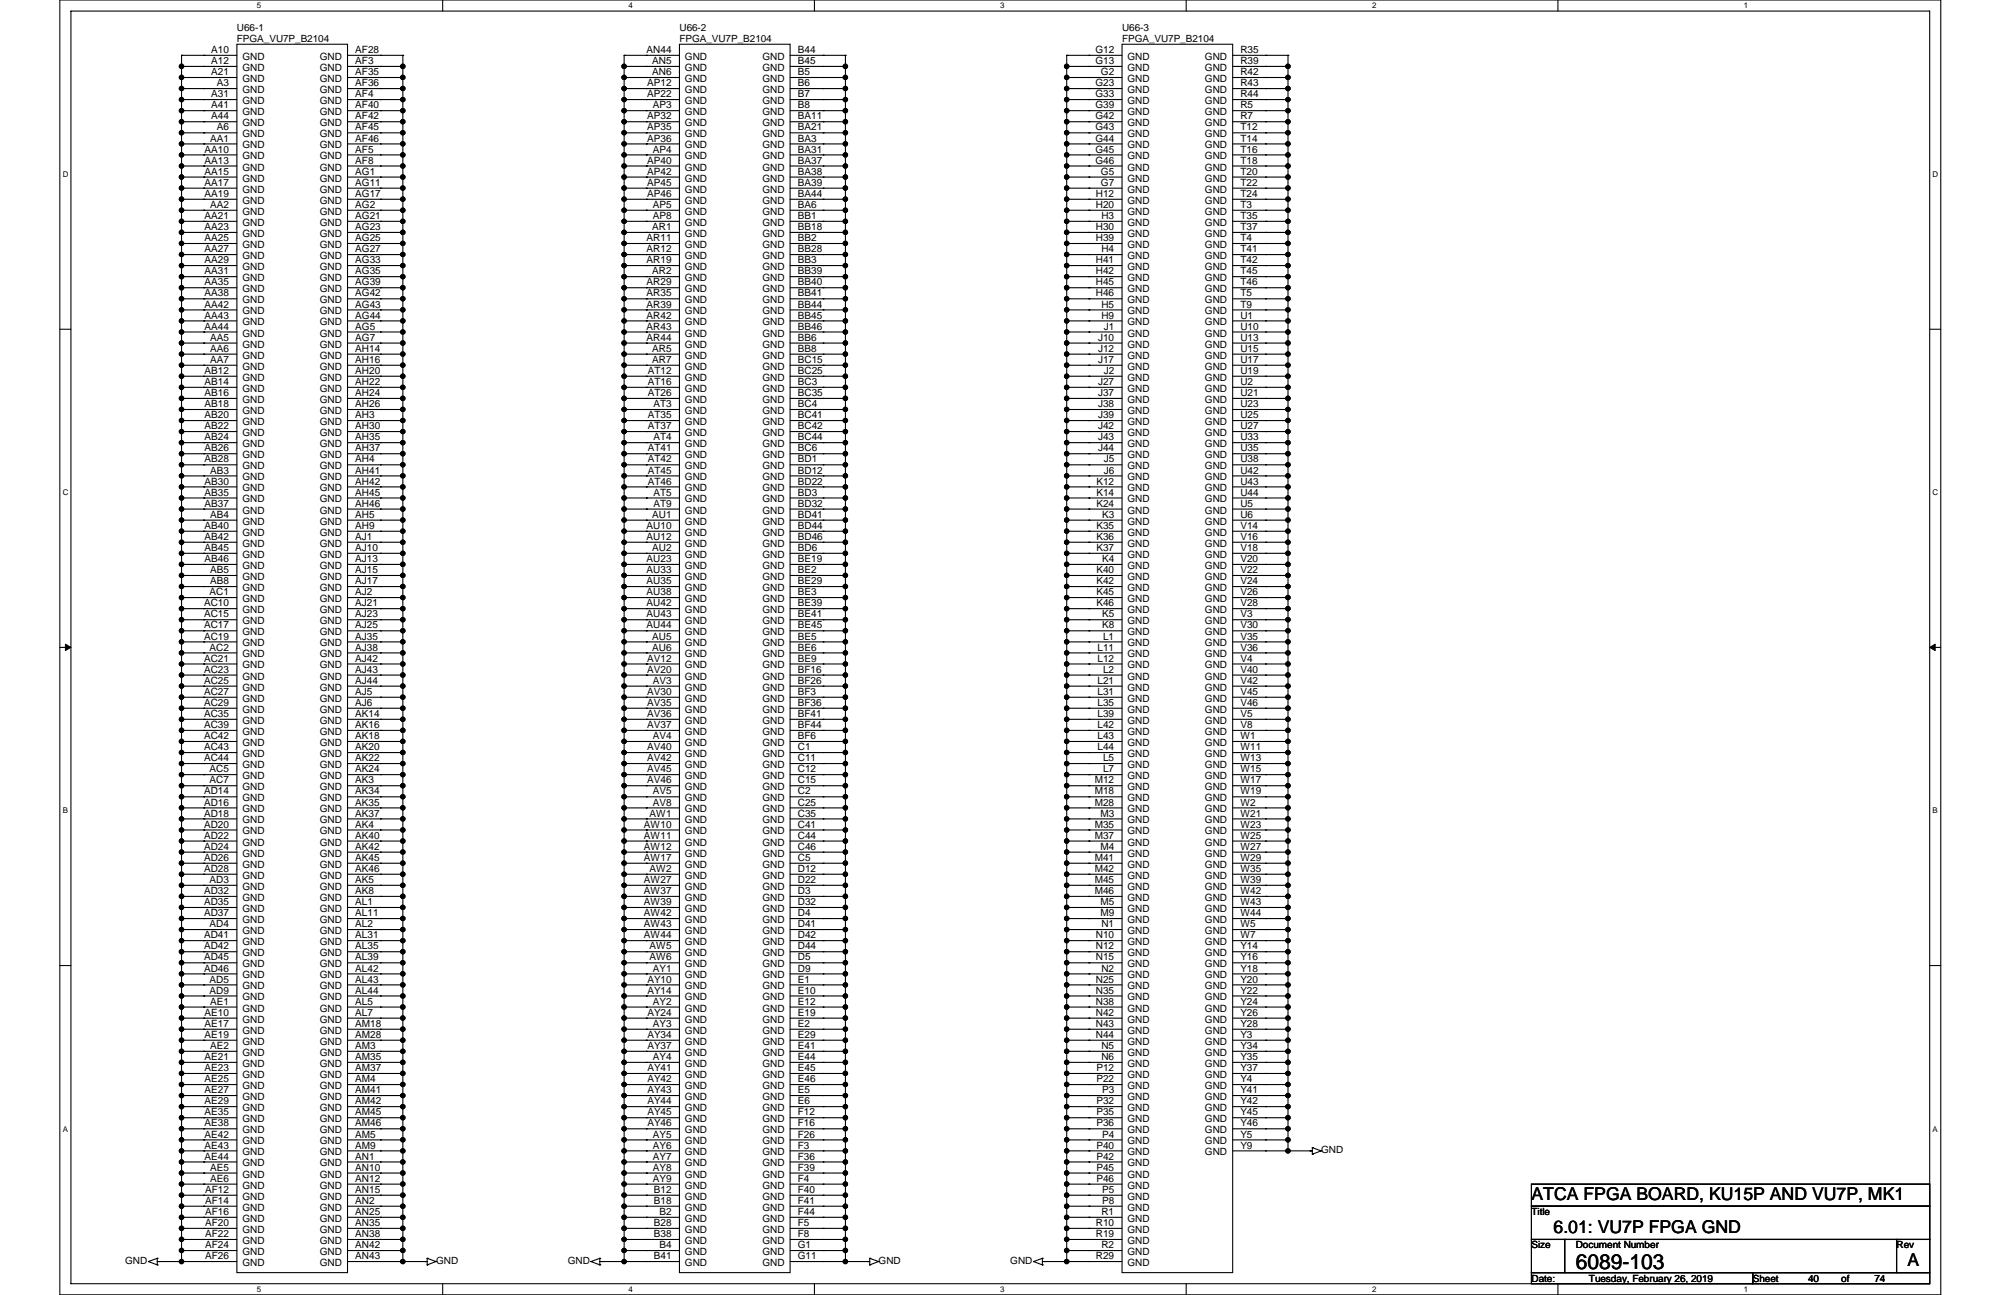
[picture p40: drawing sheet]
<svg xmlns="http://www.w3.org/2000/svg" width="432mm" height="279mm" viewBox="0 0 432 279" stroke-linecap="round" stroke-linejoin="round" font-family="sans-serif">
<defs><g id="words">
<text font-size="4.5" x="340" y="273.9">6089-103</text>
<g font-size="3.8">
<text x="330.5" y="258.9">ATCA FPGA BOARD, KU15P AND VU7P, MK1</text>
<text x="335.2" y="266.1">6.01: VU7P FPGA GND</text>
<text x="411.6" y="273.2">A</text>
</g>
<g font-size="2.2">
<text x="45.6" y="11.4">A10</text>
<text x="76.7" y="11.4">AF28</text>
<text x="139.5" y="11.4">AN44</text>
<text x="172.2" y="11.4">B44</text>
<text x="236.4" y="11.4">G12</text>
<text x="267.7" y="11.4">R35</text>
<text x="45.6" y="13.8">A12</text>
<text x="45.6" y="16.2">A21</text>
<text x="52.3" y="12.9">GND</text>
<text x="52.3" y="15.3">GND</text>
<text x="52.3" y="17.7">GND</text>
<text x="69" y="12.9">GND</text>
<text x="69" y="15.3">GND</text>
<text x="69" y="17.7">GND</text>
<text x="76.7" y="13.8">AF3</text>
<text x="76.7" y="16.2">AF35</text>
<text x="140.7" y="13.8">AN5</text>
<text x="140.7" y="16.2">AN6</text>
<text x="147.8" y="12.9">GND</text>
<text x="147.8" y="15.3">GND</text>
<text x="147.8" y="17.7">GND</text>
<text x="164.5" y="12.9">GND</text>
<text x="164.5" y="15.3">GND</text>
<text x="164.5" y="17.7">GND</text>
<text x="172.2" y="13.8">B45</text>
<text x="172.2" y="16.2">B5</text>
<text x="236.4" y="13.8">G13</text>
<text x="237.6" y="16.2">G2</text>
<text x="243.3" y="12.9">GND</text>
<text x="243.3" y="15.3">GND</text>
<text x="243.3" y="17.7">GND</text>
<text x="260" y="12.9">GND</text>
<text x="260" y="15.3">GND</text>
<text x="260" y="17.7">GND</text>
<text x="267.7" y="13.8">R39</text>
<text x="267.7" y="16.2">R42</text>
<text x="45.6" y="21">A31</text>
<text x="45.6" y="23.4">A41</text>
<text x="46.8" y="18.6">A3</text>
<text x="52.3" y="20.1">GND</text>
<text x="52.3" y="22.5">GND</text>
<text x="69" y="20.1">GND</text>
<text x="69" y="22.5">GND</text>
<text x="76.7" y="18.6">AF36</text>
<text x="76.7" y="21">AF4</text>
<text x="76.7" y="23.4">AF40</text>
<text x="139.7" y="18.6">AP12</text>
<text x="139.7" y="21">AP22</text>
<text x="140.9" y="23.4">AP3</text>
<text x="147.8" y="20.1">GND</text>
<text x="147.8" y="22.5">GND</text>
<text x="164.5" y="20.1">GND</text>
<text x="164.5" y="22.5">GND</text>
<text x="172.2" y="18.6">B6</text>
<text x="172.2" y="21">B7</text>
<text x="172.2" y="23.4">B8</text>
<text x="236.4" y="18.6">G23</text>
<text x="236.4" y="21">G33</text>
<text x="236.4" y="23.4">G39</text>
<text x="243.3" y="20.1">GND</text>
<text x="243.3" y="22.5">GND</text>
<text x="260" y="20.1">GND</text>
<text x="260" y="22.5">GND</text>
<text x="267.7" y="18.6">R43</text>
<text x="267.7" y="21">R44</text>
<text x="267.7" y="23.4">R5</text>
<text x="45.6" y="25.8">A44</text>
<text x="46.8" y="28.2">A6</text>
<text x="52.3" y="24.8">GND</text>
<text x="52.3" y="27.2">GND</text>
<text x="52.3" y="29.6">GND</text>
<text x="69" y="24.8">GND</text>
<text x="69" y="27.2">GND</text>
<text x="69" y="29.6">GND</text>
<text x="76.7" y="25.8">AF42</text>
<text x="76.7" y="28.2">AF45</text>
<text x="139.7" y="25.8">AP32</text>
<text x="139.7" y="28.2">AP35</text>
<text x="147.8" y="24.8">GND</text>
<text x="147.8" y="27.2">GND</text>
<text x="147.8" y="29.6">GND</text>
<text x="164.5" y="24.8">GND</text>
<text x="164.5" y="27.2">GND</text>
<text x="164.5" y="29.6">GND</text>
<text x="172.2" y="25.8">BA11</text>
<text x="172.2" y="28.2">BA21</text>
<text x="236.4" y="25.8">G42</text>
<text x="236.4" y="28.2">G43</text>
<text x="243.3" y="24.8">GND</text>
<text x="243.3" y="27.2">GND</text>
<text x="243.3" y="29.6">GND</text>
<text x="260" y="24.8">GND</text>
<text x="260" y="27.2">GND</text>
<text x="260" y="29.6">GND</text>
<text x="267.7" y="25.8">R7</text>
<text x="267.7" y="28.2">T12</text>
<text x="44.2" y="32.9">AA10</text>
<text x="44.2" y="35.3">AA13</text>
<text x="45.4" y="30.5">AA1</text>
<text x="52.3" y="32">GND</text>
<text x="52.3" y="34.4">GND</text>
<text x="69" y="32">GND</text>
<text x="69" y="34.4">GND</text>
<text x="76.7" y="30.5">AF46</text>
<text x="76.7" y="32.9">AF5</text>
<text x="76.7" y="35.3">AF8</text>
<text x="139.7" y="30.5">AP36</text>
<text x="139.7" y="35.3">AP40</text>
<text x="140.9" y="32.9">AP4</text>
<text x="147.8" y="32">GND</text>
<text x="147.8" y="34.4">GND</text>
<text x="164.5" y="32">GND</text>
<text x="164.5" y="34.4">GND</text>
<text x="172.2" y="30.5">BA3</text>
<text x="172.2" y="32.9">BA31</text>
<text x="172.2" y="35.3">BA37</text>
<text x="236.4" y="30.5">G44</text>
<text x="236.4" y="32.9">G45</text>
<text x="236.4" y="35.3">G46</text>
<text x="243.3" y="32">GND</text>
<text x="243.3" y="34.4">GND</text>
<text x="260" y="32">GND</text>
<text x="260" y="34.4">GND</text>
<text x="267.7" y="30.5">T14</text>
<text x="267.7" y="32.9">T16</text>
<text x="267.7" y="35.3">T18</text>
<text x="44.2" y="37.7">AA15</text>
<text x="44.2" y="40.1">AA17</text>
<text x="52.3" y="36.8">GND</text>
<text x="52.3" y="39.2">GND</text>
<text x="52.3" y="41.6">GND</text>
<text x="69" y="36.8">GND</text>
<text x="69" y="39.2">GND</text>
<text x="69" y="41.6">GND</text>
<text x="76.7" y="37.7">AG1</text>
<text x="76.7" y="40.1">AG11</text>
<text x="139.7" y="37.7">AP42</text>
<text x="139.7" y="40.1">AP45</text>
<text x="147.8" y="36.8">GND</text>
<text x="147.8" y="39.2">GND</text>
<text x="147.8" y="41.6">GND</text>
<text x="164.5" y="36.8">GND</text>
<text x="164.5" y="39.2">GND</text>
<text x="164.5" y="41.6">GND</text>
<text x="172.2" y="37.7">BA38</text>
<text x="172.2" y="40.1">BA39</text>
<text x="237.6" y="37.7">G5</text>
<text x="237.6" y="40.1">G7</text>
<text x="243.3" y="36.8">GND</text>
<text x="243.3" y="39.2">GND</text>
<text x="243.3" y="41.6">GND</text>
<text x="260" y="36.8">GND</text>
<text x="260" y="39.2">GND</text>
<text x="260" y="41.6">GND</text>
<text x="267.7" y="37.7">T20</text>
<text x="267.7" y="40.1">T22</text>
<text x="44.2" y="42.5">AA19</text>
<text x="44.2" y="47.2">AA21</text>
<text x="45.4" y="44.9">AA2</text>
<text x="52.3" y="44">GND</text>
<text x="52.3" y="46.3">GND</text>
<text x="69" y="44">GND</text>
<text x="69" y="46.3">GND</text>
<text x="76.7" y="42.5">AG17</text>
<text x="76.7" y="44.9">AG2</text>
<text x="76.7" y="47.2">AG21</text>
<text x="139.7" y="42.5">AP46</text>
<text x="140.9" y="44.9">AP5</text>
<text x="140.9" y="47.2">AP8</text>
<text x="147.8" y="44">GND</text>
<text x="147.8" y="46.3">GND</text>
<text x="164.5" y="44">GND</text>
<text x="164.5" y="46.3">GND</text>
<text x="172.2" y="42.5">BA44</text>
<text x="172.2" y="44.9">BA6</text>
<text x="172.2" y="47.2">BB1</text>
<text x="236.5" y="42.5">H12</text>
<text x="236.5" y="44.9">H20</text>
<text x="237.7" y="47.2">H3</text>
<text x="243.3" y="44">GND</text>
<text x="243.3" y="46.3">GND</text>
<text x="260" y="44">GND</text>
<text x="260" y="46.3">GND</text>
<text x="267.7" y="42.5">T24</text>
<text x="267.7" y="44.9">T3</text>
<text x="267.7" y="47.2">T35</text>
<text x="44.2" y="49.6">AA23</text>
<text x="44.2" y="52">AA25</text>
<text x="52.3" y="48.7">GND</text>
<text x="52.3" y="51.1">GND</text>
<text x="52.3" y="53.5">GND</text>
<text x="69" y="48.7">GND</text>
<text x="69" y="51.1">GND</text>
<text x="69" y="53.5">GND</text>
<text x="76.7" y="49.6">AG23</text>
<text x="76.7" y="52">AG25</text>
<text x="139.5" y="52">AR11</text>
<text x="140.7" y="49.6">AR1</text>
<text x="147.8" y="48.7">GND</text>
<text x="147.8" y="51.1">GND</text>
<text x="147.8" y="53.5">GND</text>
<text x="164.5" y="48.7">GND</text>
<text x="164.5" y="51.1">GND</text>
<text x="164.5" y="53.5">GND</text>
<text x="172.2" y="49.6">BB18</text>
<text x="172.2" y="52">BB2</text>
<text x="236.5" y="49.6">H30</text>
<text x="236.5" y="52">H39</text>
<text x="243.3" y="48.7">GND</text>
<text x="243.3" y="51.1">GND</text>
<text x="243.3" y="53.5">GND</text>
<text x="260" y="48.7">GND</text>
<text x="260" y="51.1">GND</text>
<text x="260" y="53.5">GND</text>
<text x="267.7" y="49.6">T37</text>
<text x="267.7" y="52">T4</text>
<text x="44.2" y="54.4">AA27</text>
<text x="44.2" y="56.8">AA29</text>
<text x="44.2" y="59.2">AA31</text>
<text x="52.3" y="55.9">GND</text>
<text x="52.3" y="58.3">GND</text>
<text x="69" y="55.9">GND</text>
<text x="69" y="58.3">GND</text>
<text x="76.7" y="54.4">AG27</text>
<text x="76.7" y="56.8">AG33</text>
<text x="76.7" y="59.2">AG35</text>
<text x="139.5" y="54.4">AR12</text>
<text x="139.5" y="56.8">AR19</text>
<text x="140.7" y="59.2">AR2</text>
<text x="147.8" y="55.9">GND</text>
<text x="147.8" y="58.3">GND</text>
<text x="164.5" y="55.9">GND</text>
<text x="164.5" y="58.3">GND</text>
<text x="172.2" y="54.4">BB28</text>
<text x="172.2" y="56.8">BB3</text>
<text x="172.2" y="59.2">BB39</text>
<text x="236.5" y="56.8">H41</text>
<text x="236.5" y="59.2">H42</text>
<text x="237.7" y="54.4">H4</text>
<text x="243.3" y="55.9">GND</text>
<text x="243.3" y="58.3">GND</text>
<text x="260" y="55.9">GND</text>
<text x="260" y="58.3">GND</text>
<text x="267.7" y="54.4">T41</text>
<text x="267.7" y="56.8">T42</text>
<text x="267.7" y="59.2">T45</text>
<text x="44.2" y="61.6">AA35</text>
<text x="44.2" y="64">AA38</text>
<text x="52.3" y="60.7">GND</text>
<text x="52.3" y="63.1">GND</text>
<text x="52.3" y="65.4">GND</text>
<text x="69" y="60.7">GND</text>
<text x="69" y="63.1">GND</text>
<text x="69" y="65.4">GND</text>
<text x="76.7" y="61.6">AG39</text>
<text x="76.7" y="64">AG42</text>
<text x="139.5" y="61.6">AR29</text>
<text x="139.5" y="64">AR35</text>
<text x="147.8" y="60.7">GND</text>
<text x="147.8" y="63.1">GND</text>
<text x="147.8" y="65.4">GND</text>
<text x="164.5" y="60.7">GND</text>
<text x="164.5" y="63.1">GND</text>
<text x="164.5" y="65.4">GND</text>
<text x="172.2" y="61.6">BB40</text>
<text x="172.2" y="64">BB41</text>
<text x="236.5" y="61.6">H45</text>
<text x="236.5" y="64">H46</text>
<text x="243.3" y="60.7">GND</text>
<text x="243.3" y="63.1">GND</text>
<text x="243.3" y="65.4">GND</text>
<text x="260" y="60.7">GND</text>
<text x="260" y="63.1">GND</text>
<text x="260" y="65.4">GND</text>
<text x="267.7" y="61.6">T46</text>
<text x="267.7" y="64">T5</text>
<text x="44.2" y="66.4">AA42</text>
<text x="44.2" y="68.7">AA43</text>
<text x="44.2" y="71.1">AA44</text>
<text x="52.3" y="67.8">GND</text>
<text x="52.3" y="70.2">GND</text>
<text x="69" y="67.8">GND</text>
<text x="69" y="70.2">GND</text>
<text x="76.7" y="66.4">AG43</text>
<text x="76.7" y="68.7">AG44</text>
<text x="76.7" y="71.1">AG5</text>
<text x="139.5" y="66.4">AR39</text>
<text x="139.5" y="68.7">AR42</text>
<text x="139.5" y="71.1">AR43</text>
<text x="147.8" y="67.8">GND</text>
<text x="147.8" y="70.2">GND</text>
<text x="164.5" y="67.8">GND</text>
<text x="164.5" y="70.2">GND</text>
<text x="172.2" y="66.4">BB44</text>
<text x="172.2" y="68.7">BB45</text>
<text x="172.2" y="71.1">BB46</text>
<text x="237.7" y="66.4">H5</text>
<text x="237.7" y="68.7">H9</text>
<text x="238.2" y="71.1">J1</text>
<text x="243.3" y="67.8">GND</text>
<text x="243.3" y="70.2">GND</text>
<text x="260" y="67.8">GND</text>
<text x="260" y="70.2">GND</text>
<text x="267.7" y="66.4">T9</text>
<text x="267.7" y="68.7">U1</text>
<text x="267.7" y="71.1">U10</text>
<text x="45.4" y="73.5">AA5</text>
<text x="45.4" y="75.9">AA6</text>
<text x="52.3" y="72.6">GND</text>
<text x="52.3" y="75">GND</text>
<text x="52.3" y="77.4">GND</text>
<text x="69" y="72.6">GND</text>
<text x="69" y="75">GND</text>
<text x="69" y="77.4">GND</text>
<text x="76.7" y="73.5">AG7</text>
<text x="76.7" y="75.9">AH14</text>
<text x="139.5" y="73.5">AR44</text>
<text x="140.7" y="75.9">AR5</text>
<text x="147.8" y="72.6">GND</text>
<text x="147.8" y="75">GND</text>
<text x="147.8" y="77.4">GND</text>
<text x="164.5" y="72.6">GND</text>
<text x="164.5" y="75">GND</text>
<text x="164.5" y="77.4">GND</text>
<text x="172.2" y="73.5">BB6</text>
<text x="172.2" y="75.9">BB8</text>
<text x="237" y="73.5">J10</text>
<text x="237" y="75.9">J12</text>
<text x="243.3" y="72.6">GND</text>
<text x="243.3" y="75">GND</text>
<text x="243.3" y="77.4">GND</text>
<text x="260" y="72.6">GND</text>
<text x="260" y="75">GND</text>
<text x="260" y="77.4">GND</text>
<text x="267.7" y="73.5">U13</text>
<text x="267.7" y="75.9">U15</text>
<text x="44.2" y="80.7">AB12</text>
<text x="44.2" y="83.1">AB14</text>
<text x="45.4" y="78.3">AA7</text>
<text x="52.3" y="79.8">GND</text>
<text x="52.3" y="82.1">GND</text>
<text x="69" y="79.8">GND</text>
<text x="69" y="82.1">GND</text>
<text x="76.7" y="78.3">AH16</text>
<text x="76.7" y="80.7">AH20</text>
<text x="76.7" y="83.1">AH22</text>
<text x="139.8" y="80.7">AT12</text>
<text x="139.8" y="83.1">AT16</text>
<text x="140.7" y="78.3">AR7</text>
<text x="147.8" y="79.8">GND</text>
<text x="147.8" y="82.1">GND</text>
<text x="164.5" y="79.8">GND</text>
<text x="164.5" y="82.1">GND</text>
<text x="172.2" y="78.3">BC15</text>
<text x="172.2" y="80.7">BC25</text>
<text x="172.2" y="83.1">BC3</text>
<text x="237" y="78.3">J17</text>
<text x="237" y="83.1">J27</text>
<text x="238.2" y="80.7">J2</text>
<text x="243.3" y="79.8">GND</text>
<text x="243.3" y="82.1">GND</text>
<text x="260" y="79.8">GND</text>
<text x="260" y="82.1">GND</text>
<text x="267.7" y="78.3">U17</text>
<text x="267.7" y="80.7">U19</text>
<text x="267.7" y="83.1">U2</text>
<text x="44.2" y="85.4">AB16</text>
<text x="44.2" y="87.8">AB18</text>
<text x="52.3" y="84.5">GND</text>
<text x="52.3" y="86.9">GND</text>
<text x="52.3" y="89.3">GND</text>
<text x="69" y="84.5">GND</text>
<text x="69" y="86.9">GND</text>
<text x="69" y="89.3">GND</text>
<text x="76.7" y="85.4">AH24</text>
<text x="76.7" y="87.8">AH26</text>
<text x="139.8" y="85.4">AT26</text>
<text x="141" y="87.8">AT3</text>
<text x="147.8" y="84.5">GND</text>
<text x="147.8" y="86.9">GND</text>
<text x="147.8" y="89.3">GND</text>
<text x="164.5" y="84.5">GND</text>
<text x="164.5" y="86.9">GND</text>
<text x="164.5" y="89.3">GND</text>
<text x="172.2" y="85.4">BC35</text>
<text x="172.2" y="87.8">BC4</text>
<text x="237" y="85.4">J37</text>
<text x="237" y="87.8">J38</text>
<text x="243.3" y="84.5">GND</text>
<text x="243.3" y="86.9">GND</text>
<text x="243.3" y="89.3">GND</text>
<text x="260" y="84.5">GND</text>
<text x="260" y="86.9">GND</text>
<text x="260" y="89.3">GND</text>
<text x="267.7" y="85.4">U21</text>
<text x="267.7" y="87.8">U23</text>
<text x="44.2" y="90.2">AB20</text>
<text x="44.2" y="92.6">AB22</text>
<text x="44.2" y="95">AB24</text>
<text x="52.3" y="91.7">GND</text>
<text x="52.3" y="94.1">GND</text>
<text x="69" y="91.7">GND</text>
<text x="69" y="94.1">GND</text>
<text x="76.7" y="90.2">AH3</text>
<text x="76.7" y="92.6">AH30</text>
<text x="76.7" y="95">AH35</text>
<text x="139.8" y="90.2">AT35</text>
<text x="139.8" y="92.6">AT37</text>
<text x="141" y="95">AT4</text>
<text x="147.8" y="91.7">GND</text>
<text x="147.8" y="94.1">GND</text>
<text x="164.5" y="91.7">GND</text>
<text x="164.5" y="94.1">GND</text>
<text x="172.2" y="90.2">BC41</text>
<text x="172.2" y="92.6">BC42</text>
<text x="172.2" y="95">BC44</text>
<text x="237" y="90.2">J39</text>
<text x="237" y="92.6">J42</text>
<text x="237" y="95">J43</text>
<text x="243.3" y="91.7">GND</text>
<text x="243.3" y="94.1">GND</text>
<text x="260" y="91.7">GND</text>
<text x="260" y="94.1">GND</text>
<text x="267.7" y="90.2">U25</text>
<text x="267.7" y="92.6">U27</text>
<text x="267.7" y="95">U33</text>
<text x="44.2" y="97.4">AB26</text>
<text x="44.2" y="99.8">AB28</text>
<text x="52.3" y="96.5">GND</text>
<text x="52.3" y="98.9">GND</text>
<text x="52.3" y="101.3">GND</text>
<text x="69" y="96.5">GND</text>
<text x="69" y="98.9">GND</text>
<text x="69" y="101.3">GND</text>
<text x="76.7" y="97.4">AH37</text>
<text x="76.7" y="99.8">AH4</text>
<text x="139.8" y="97.4">AT41</text>
<text x="139.8" y="99.8">AT42</text>
<text x="147.8" y="96.5">GND</text>
<text x="147.8" y="98.9">GND</text>
<text x="147.8" y="101.3">GND</text>
<text x="164.5" y="96.5">GND</text>
<text x="164.5" y="98.9">GND</text>
<text x="164.5" y="101.3">GND</text>
<text x="172.2" y="97.4">BC6</text>
<text x="172.2" y="99.8">BD1</text>
<text x="237" y="97.4">J44</text>
<text x="238.2" y="99.8">J5</text>
<text x="243.3" y="96.5">GND</text>
<text x="243.3" y="98.9">GND</text>
<text x="243.3" y="101.3">GND</text>
<text x="260" y="96.5">GND</text>
<text x="260" y="98.9">GND</text>
<text x="260" y="101.3">GND</text>
<text x="267.7" y="97.4">U35</text>
<text x="267.7" y="99.8">U38</text>
<text x="44.2" y="104.5">AB30</text>
<text x="44.2" y="106.9">AB35</text>
<text x="45.4" y="102.2">AB3</text>
<text x="52.3" y="103.7">GND</text>
<text x="52.3" y="106">GND</text>
<text x="69" y="103.7">GND</text>
<text x="69" y="106">GND</text>
<text x="76.7" y="102.2">AH41</text>
<text x="76.7" y="104.5">AH42</text>
<text x="76.7" y="106.9">AH45</text>
<text x="139.8" y="102.2">AT45</text>
<text x="139.8" y="104.5">AT46</text>
<text x="141" y="106.9">AT5</text>
<text x="147.8" y="103.7">GND</text>
<text x="147.8" y="106">GND</text>
<text x="164.5" y="103.7">GND</text>
<text x="164.5" y="106">GND</text>
<text x="172.2" y="102.2">BD12</text>
<text x="172.2" y="104.5">BD22</text>
<text x="172.2" y="106.9">BD3</text>
<text x="236.6" y="104.5">K12</text>
<text x="236.6" y="106.9">K14</text>
<text x="238.2" y="102.2">J6</text>
<text x="243.3" y="103.7">GND</text>
<text x="243.3" y="106">GND</text>
<text x="260" y="103.7">GND</text>
<text x="260" y="106">GND</text>
<text x="267.7" y="102.2">U42</text>
<text x="267.7" y="104.5">U43</text>
<text x="267.7" y="106.9">U44</text>
<text x="44.2" y="109.3">AB37</text>
<text x="45.4" y="111.7">AB4</text>
<text x="52.3" y="108.4">GND</text>
<text x="52.3" y="110.8">GND</text>
<text x="52.3" y="113.2">GND</text>
<text x="69" y="108.4">GND</text>
<text x="69" y="110.8">GND</text>
<text x="69" y="113.2">GND</text>
<text x="76.7" y="109.3">AH46</text>
<text x="76.7" y="111.7">AH5</text>
<text x="140.7" y="111.7">AU1</text>
<text x="141" y="109.3">AT9</text>
<text x="147.8" y="108.4">GND</text>
<text x="147.8" y="110.8">GND</text>
<text x="147.8" y="113.2">GND</text>
<text x="164.5" y="108.4">GND</text>
<text x="164.5" y="110.8">GND</text>
<text x="164.5" y="113.2">GND</text>
<text x="172.2" y="109.3">BD32</text>
<text x="172.2" y="111.7">BD41</text>
<text x="236.6" y="109.3">K24</text>
<text x="237.8" y="111.7">K3</text>
<text x="243.3" y="108.4">GND</text>
<text x="243.3" y="110.8">GND</text>
<text x="243.3" y="113.2">GND</text>
<text x="260" y="108.4">GND</text>
<text x="260" y="110.8">GND</text>
<text x="260" y="113.2">GND</text>
<text x="267.7" y="109.3">U5</text>
<text x="267.7" y="111.7">U6</text>
<text x="44.2" y="114.1">AB40</text>
<text x="44.2" y="116.5">AB42</text>
<text x="44.2" y="118.9">AB45</text>
<text x="52.3" y="115.6">GND</text>
<text x="52.3" y="118">GND</text>
<text x="69" y="115.6">GND</text>
<text x="69" y="118">GND</text>
<text x="76.7" y="114.1">AH9</text>
<text x="76.7" y="116.5">AJ1</text>
<text x="76.7" y="118.9">AJ10</text>
<text x="139.5" y="114.1">AU10</text>
<text x="139.5" y="116.5">AU12</text>
<text x="140.7" y="118.9">AU2</text>
<text x="147.8" y="115.6">GND</text>
<text x="147.8" y="118">GND</text>
<text x="164.5" y="115.6">GND</text>
<text x="164.5" y="118">GND</text>
<text x="172.2" y="114.1">BD44</text>
<text x="172.2" y="116.5">BD46</text>
<text x="172.2" y="118.9">BD6</text>
<text x="236.6" y="114.1">K35</text>
<text x="236.6" y="116.5">K36</text>
<text x="236.6" y="118.9">K37</text>
<text x="243.3" y="115.6">GND</text>
<text x="243.3" y="118">GND</text>
<text x="260" y="115.6">GND</text>
<text x="260" y="118">GND</text>
<text x="267.7" y="114.1">V14</text>
<text x="267.7" y="116.5">V16</text>
<text x="267.7" y="118.9">V18</text>
<text x="44.2" y="121.3">AB46</text>
<text x="45.4" y="123.7">AB5</text>
<text x="52.3" y="120.4">GND</text>
<text x="52.3" y="122.7">GND</text>
<text x="52.3" y="125.1">GND</text>
<text x="69" y="120.4">GND</text>
<text x="69" y="122.7">GND</text>
<text x="69" y="125.1">GND</text>
<text x="76.7" y="121.3">AJ13</text>
<text x="76.7" y="123.7">AJ15</text>
<text x="139.5" y="121.3">AU23</text>
<text x="139.5" y="123.7">AU33</text>
<text x="147.8" y="120.4">GND</text>
<text x="147.8" y="122.7">GND</text>
<text x="147.8" y="125.1">GND</text>
<text x="164.5" y="120.4">GND</text>
<text x="164.5" y="122.7">GND</text>
<text x="164.5" y="125.1">GND</text>
<text x="172.2" y="121.3">BE19</text>
<text x="172.2" y="123.7">BE2</text>
<text x="236.6" y="123.7">K40</text>
<text x="237.8" y="121.3">K4</text>
<text x="243.3" y="120.4">GND</text>
<text x="243.3" y="122.7">GND</text>
<text x="243.3" y="125.1">GND</text>
<text x="260" y="120.4">GND</text>
<text x="260" y="122.7">GND</text>
<text x="260" y="125.1">GND</text>
<text x="267.7" y="121.3">V20</text>
<text x="267.7" y="123.7">V22</text>
<text x="44" y="130.8">AC10</text>
<text x="45.2" y="128.4">AC1</text>
<text x="45.4" y="126">AB8</text>
<text x="52.3" y="127.5">GND</text>
<text x="52.3" y="129.9">GND</text>
<text x="69" y="127.5">GND</text>
<text x="69" y="129.9">GND</text>
<text x="76.7" y="126">AJ17</text>
<text x="76.7" y="128.4">AJ2</text>
<text x="76.7" y="130.8">AJ21</text>
<text x="139.5" y="126">AU35</text>
<text x="139.5" y="128.4">AU38</text>
<text x="139.5" y="130.8">AU42</text>
<text x="147.8" y="127.5">GND</text>
<text x="147.8" y="129.9">GND</text>
<text x="164.5" y="127.5">GND</text>
<text x="164.5" y="129.9">GND</text>
<text x="172.2" y="126">BE29</text>
<text x="172.2" y="128.4">BE3</text>
<text x="172.2" y="130.8">BE39</text>
<text x="236.6" y="126">K42</text>
<text x="236.6" y="128.4">K45</text>
<text x="236.6" y="130.8">K46</text>
<text x="243.3" y="127.5">GND</text>
<text x="243.3" y="129.9">GND</text>
<text x="260" y="127.5">GND</text>
<text x="260" y="129.9">GND</text>
<text x="267.7" y="126">V24</text>
<text x="267.7" y="128.4">V26</text>
<text x="267.7" y="130.8">V28</text>
<text x="44" y="133.2">AC15</text>
<text x="44" y="135.6">AC17</text>
<text x="44" y="138">AC19</text>
<text x="52.3" y="132.3">GND</text>
<text x="52.3" y="134.7">GND</text>
<text x="52.3" y="137.1">GND</text>
<text x="69" y="132.3">GND</text>
<text x="69" y="134.7">GND</text>
<text x="69" y="137.1">GND</text>
<text x="76.7" y="133.2">AJ23</text>
<text x="76.7" y="135.6">AJ25</text>
<text x="76.7" y="138">AJ35</text>
<text x="139.5" y="133.2">AU43</text>
<text x="139.5" y="135.6">AU44</text>
<text x="140.7" y="138">AU5</text>
<text x="147.8" y="132.3">GND</text>
<text x="147.8" y="134.7">GND</text>
<text x="147.8" y="137.1">GND</text>
<text x="164.5" y="132.3">GND</text>
<text x="164.5" y="134.7">GND</text>
<text x="164.5" y="137.1">GND</text>
<text x="172.2" y="133.2">BE41</text>
<text x="172.2" y="135.6">BE45</text>
<text x="172.2" y="138">BE5</text>
<text x="237.8" y="133.2">K5</text>
<text x="237.8" y="135.6">K8</text>
<text x="238" y="138">L1</text>
<text x="243.3" y="132.3">GND</text>
<text x="243.3" y="134.7">GND</text>
<text x="243.3" y="137.1">GND</text>
<text x="260" y="132.3">GND</text>
<text x="260" y="134.7">GND</text>
<text x="260" y="137.1">GND</text>
<text x="267.7" y="133.2">V3</text>
<text x="267.7" y="135.6">V30</text>
<text x="267.7" y="138">V35</text>
<text x="44" y="142.7">AC21</text>
<text x="45.2" y="140.4">AC2</text>
<text x="52.3" y="139.5">GND</text>
<text x="52.3" y="141.8">GND</text>
<text x="69" y="139.5">GND</text>
<text x="69" y="141.8">GND</text>
<text x="76.7" y="140.4">AJ38</text>
<text x="76.7" y="142.7">AJ42</text>
<text x="139.7" y="142.7">AV12</text>
<text x="140.7" y="140.4">AU6</text>
<text x="147.8" y="139.5">GND</text>
<text x="147.8" y="141.8">GND</text>
<text x="164.5" y="139.5">GND</text>
<text x="164.5" y="141.8">GND</text>
<text x="172.2" y="140.4">BE6</text>
<text x="172.2" y="142.7">BE9</text>
<text x="236.8" y="140.4">L11</text>
<text x="236.8" y="142.7">L12</text>
<text x="243.3" y="139.5">GND</text>
<text x="243.3" y="141.8">GND</text>
<text x="260" y="139.5">GND</text>
<text x="260" y="141.8">GND</text>
<text x="267.7" y="140.4">V36</text>
<text x="267.7" y="142.7">V4</text>
<text x="44" y="145.1">AC23</text>
<text x="44" y="147.5">AC25</text>
<text x="44" y="149.9">AC27</text>
<text x="52.3" y="144.2">GND</text>
<text x="52.3" y="146.6">GND</text>
<text x="52.3" y="149">GND</text>
<text x="69" y="144.2">GND</text>
<text x="69" y="146.6">GND</text>
<text x="69" y="149">GND</text>
<text x="76.7" y="145.1">AJ43</text>
<text x="76.7" y="147.5">AJ44</text>
<text x="76.7" y="149.9">AJ5</text>
<text x="139.7" y="145.1">AV20</text>
<text x="139.7" y="149.9">AV30</text>
<text x="140.9" y="147.5">AV3</text>
<text x="147.8" y="144.2">GND</text>
<text x="147.8" y="146.6">GND</text>
<text x="147.8" y="149">GND</text>
<text x="164.5" y="144.2">GND</text>
<text x="164.5" y="146.6">GND</text>
<text x="164.5" y="149">GND</text>
<text x="172.2" y="145.1">BF16</text>
<text x="172.2" y="147.5">BF26</text>
<text x="172.2" y="149.9">BF3</text>
<text x="236.8" y="147.5">L21</text>
<text x="236.8" y="149.9">L31</text>
<text x="238" y="145.1">L2</text>
<text x="243.3" y="144.2">GND</text>
<text x="243.3" y="146.6">GND</text>
<text x="243.3" y="149">GND</text>
<text x="260" y="144.2">GND</text>
<text x="260" y="146.6">GND</text>
<text x="260" y="149">GND</text>
<text x="267.7" y="145.1">V40</text>
<text x="267.7" y="147.5">V42</text>
<text x="267.7" y="149.9">V45</text>
<text x="44" y="152.3">AC29</text>
<text x="44" y="154.7">AC35</text>
<text x="52.3" y="151.4">GND</text>
<text x="52.3" y="153.8">GND</text>
<text x="69" y="151.4">GND</text>
<text x="69" y="153.8">GND</text>
<text x="76.7" y="152.3">AJ6</text>
<text x="76.7" y="154.7">AK14</text>
<text x="139.7" y="152.3">AV35</text>
<text x="139.7" y="154.7">AV36</text>
<text x="147.8" y="151.4">GND</text>
<text x="147.8" y="153.8">GND</text>
<text x="164.5" y="151.4">GND</text>
<text x="164.5" y="153.8">GND</text>
<text x="172.2" y="152.3">BF36</text>
<text x="172.2" y="154.7">BF41</text>
<text x="236.8" y="152.3">L35</text>
<text x="236.8" y="154.7">L39</text>
<text x="243.3" y="151.4">GND</text>
<text x="243.3" y="153.8">GND</text>
<text x="260" y="151.4">GND</text>
<text x="260" y="153.8">GND</text>
<text x="267.7" y="152.3">V46</text>
<text x="267.7" y="154.7">V5</text>
<text x="44" y="157.1">AC39</text>
<text x="44" y="159.5">AC42</text>
<text x="44" y="161.9">AC43</text>
<text x="52.3" y="156.2">GND</text>
<text x="52.3" y="158.6">GND</text>
<text x="52.3" y="161">GND</text>
<text x="69" y="156.2">GND</text>
<text x="69" y="158.6">GND</text>
<text x="69" y="161">GND</text>
<text x="76.7" y="157.1">AK16</text>
<text x="76.7" y="159.5">AK18</text>
<text x="76.7" y="161.9">AK20</text>
<text x="139.7" y="157.1">AV37</text>
<text x="139.7" y="161.9">AV40</text>
<text x="140.9" y="159.5">AV4</text>
<text x="147.8" y="156.2">GND</text>
<text x="147.8" y="158.6">GND</text>
<text x="147.8" y="161">GND</text>
<text x="164.5" y="156.2">GND</text>
<text x="164.5" y="158.6">GND</text>
<text x="164.5" y="161">GND</text>
<text x="172.2" y="157.1">BF44</text>
<text x="172.2" y="159.5">BF6</text>
<text x="172.2" y="161.9">C1</text>
<text x="236.8" y="157.1">L42</text>
<text x="236.8" y="159.5">L43</text>
<text x="236.8" y="161.9">L44</text>
<text x="243.3" y="156.2">GND</text>
<text x="243.3" y="158.6">GND</text>
<text x="243.3" y="161">GND</text>
<text x="260" y="156.2">GND</text>
<text x="260" y="158.6">GND</text>
<text x="260" y="161">GND</text>
<text x="267.7" y="157.1">V8</text>
<text x="267.7" y="159.5">W1</text>
<text x="267.7" y="161.9">W11</text>
<text x="44" y="164.2">AC44</text>
<text x="45.2" y="166.6">AC5</text>
<text x="52.3" y="163.3">GND</text>
<text x="52.3" y="165.7">GND</text>
<text x="69" y="163.3">GND</text>
<text x="69" y="165.7">GND</text>
<text x="76.7" y="164.2">AK22</text>
<text x="76.7" y="166.6">AK24</text>
<text x="139.7" y="164.2">AV42</text>
<text x="139.7" y="166.6">AV45</text>
<text x="147.8" y="163.3">GND</text>
<text x="147.8" y="165.7">GND</text>
<text x="164.5" y="163.3">GND</text>
<text x="164.5" y="165.7">GND</text>
<text x="172.2" y="164.2">C11</text>
<text x="172.2" y="166.6">C12</text>
<text x="238" y="164.2">L5</text>
<text x="238" y="166.6">L7</text>
<text x="243.3" y="163.3">GND</text>
<text x="243.3" y="165.7">GND</text>
<text x="260" y="163.3">GND</text>
<text x="260" y="165.7">GND</text>
<text x="267.7" y="164.2">W13</text>
<text x="267.7" y="166.6">W15</text>
<text x="44" y="171.4">AD14</text>
<text x="44" y="173.8">AD16</text>
<text x="45.2" y="169">AC7</text>
<text x="52.3" y="168.1">GND</text>
<text x="52.3" y="170.5">GND</text>
<text x="52.3" y="172.9">GND</text>
<text x="69" y="168.1">GND</text>
<text x="69" y="170.5">GND</text>
<text x="69" y="172.9">GND</text>
<text x="76.7" y="169">AK3</text>
<text x="76.7" y="171.4">AK34</text>
<text x="76.7" y="173.8">AK35</text>
<text x="139.7" y="169">AV46</text>
<text x="140.9" y="171.4">AV5</text>
<text x="140.9" y="173.8">AV8</text>
<text x="147.8" y="168.1">GND</text>
<text x="147.8" y="170.5">GND</text>
<text x="147.8" y="172.9">GND</text>
<text x="164.5" y="168.1">GND</text>
<text x="164.5" y="170.5">GND</text>
<text x="164.5" y="172.9">GND</text>
<text x="172.2" y="169">C15</text>
<text x="172.2" y="171.4">C2</text>
<text x="172.2" y="173.8">C25</text>
<text x="236.2" y="169">M12</text>
<text x="236.2" y="171.4">M18</text>
<text x="236.2" y="173.8">M28</text>
<text x="243.3" y="168.1">GND</text>
<text x="243.3" y="170.5">GND</text>
<text x="243.3" y="172.9">GND</text>
<text x="260" y="168.1">GND</text>
<text x="260" y="170.5">GND</text>
<text x="260" y="172.9">GND</text>
<text x="267.7" y="169">W17</text>
<text x="267.7" y="171.4">W19</text>
<text x="267.7" y="173.8">W2</text>
<text x="44" y="176.2">AD18</text>
<text x="44" y="178.6">AD20</text>
<text x="52.3" y="175.3">GND</text>
<text x="52.3" y="177.7">GND</text>
<text x="69" y="175.3">GND</text>
<text x="69" y="177.7">GND</text>
<text x="76.7" y="176.2">AK37</text>
<text x="76.7" y="178.6">AK4</text>
<text x="139" y="178.6">AW10</text>
<text x="140.2" y="176.2">AW1</text>
<text x="147.8" y="175.3">GND</text>
<text x="147.8" y="177.7">GND</text>
<text x="164.5" y="175.3">GND</text>
<text x="164.5" y="177.7">GND</text>
<text x="172.2" y="176.2">C35</text>
<text x="172.2" y="178.6">C41</text>
<text x="236.2" y="178.6">M35</text>
<text x="237.4" y="176.2">M3</text>
<text x="243.3" y="175.3">GND</text>
<text x="243.3" y="177.7">GND</text>
<text x="260" y="175.3">GND</text>
<text x="260" y="177.7">GND</text>
<text x="267.7" y="176.2">W21</text>
<text x="267.7" y="178.6">W23</text>
<text x="44" y="181">AD22</text>
<text x="44" y="183.3">AD24</text>
<text x="44" y="185.7">AD26</text>
<text x="52.3" y="180">GND</text>
<text x="52.3" y="182.4">GND</text>
<text x="52.3" y="184.8">GND</text>
<text x="69" y="180">GND</text>
<text x="69" y="182.4">GND</text>
<text x="69" y="184.8">GND</text>
<text x="76.7" y="181">AK40</text>
<text x="76.7" y="183.3">AK42</text>
<text x="76.7" y="185.7">AK45</text>
<text x="139" y="181">AW11</text>
<text x="139" y="183.3">AW12</text>
<text x="139" y="185.7">AW17</text>
<text x="147.8" y="180">GND</text>
<text x="147.8" y="182.4">GND</text>
<text x="147.8" y="184.8">GND</text>
<text x="164.5" y="180">GND</text>
<text x="164.5" y="182.4">GND</text>
<text x="164.5" y="184.8">GND</text>
<text x="172.2" y="181">C44</text>
<text x="172.2" y="183.3">C46</text>
<text x="172.2" y="185.7">C5</text>
<text x="236.2" y="181">M37</text>
<text x="236.2" y="185.7">M41</text>
<text x="237.4" y="183.3">M4</text>
<text x="243.3" y="180">GND</text>
<text x="243.3" y="182.4">GND</text>
<text x="243.3" y="184.8">GND</text>
<text x="260" y="180">GND</text>
<text x="260" y="182.4">GND</text>
<text x="260" y="184.8">GND</text>
<text x="267.7" y="181">W25</text>
<text x="267.7" y="183.3">W27</text>
<text x="267.7" y="185.7">W29</text>
<text x="44" y="188.1">AD28</text>
<text x="45.2" y="190.5">AD3</text>
<text x="52.3" y="187.2">GND</text>
<text x="52.3" y="189.6">GND</text>
<text x="52.3" y="192">GND</text>
<text x="69" y="187.2">GND</text>
<text x="69" y="189.6">GND</text>
<text x="69" y="192">GND</text>
<text x="76.7" y="188.1">AK46</text>
<text x="76.7" y="190.5">AK5</text>
<text x="139" y="190.5">AW27</text>
<text x="140.2" y="188.1">AW2</text>
<text x="147.8" y="187.2">GND</text>
<text x="147.8" y="189.6">GND</text>
<text x="147.8" y="192">GND</text>
<text x="164.5" y="187.2">GND</text>
<text x="164.5" y="189.6">GND</text>
<text x="164.5" y="192">GND</text>
<text x="172.2" y="188.1">D12</text>
<text x="172.2" y="190.5">D22</text>
<text x="236.2" y="188.1">M42</text>
<text x="236.2" y="190.5">M45</text>
<text x="243.3" y="187.2">GND</text>
<text x="243.3" y="189.6">GND</text>
<text x="243.3" y="192">GND</text>
<text x="260" y="187.2">GND</text>
<text x="260" y="189.6">GND</text>
<text x="260" y="192">GND</text>
<text x="267.7" y="188.1">W35</text>
<text x="267.7" y="190.5">W39</text>
<text x="44" y="192.9">AD32</text>
<text x="44" y="195.3">AD35</text>
<text x="44" y="197.7">AD37</text>
<text x="52.3" y="194.4">GND</text>
<text x="52.3" y="196.8">GND</text>
<text x="69" y="194.4">GND</text>
<text x="69" y="196.8">GND</text>
<text x="76.7" y="192.9">AK8</text>
<text x="76.7" y="195.3">AL1</text>
<text x="76.7" y="197.7">AL11</text>
<text x="139" y="192.9">AW37</text>
<text x="139" y="195.3">AW39</text>
<text x="139" y="197.7">AW42</text>
<text x="147.8" y="194.4">GND</text>
<text x="147.8" y="196.8">GND</text>
<text x="164.5" y="194.4">GND</text>
<text x="164.5" y="196.8">GND</text>
<text x="172.2" y="192.9">D3</text>
<text x="172.2" y="195.3">D32</text>
<text x="172.2" y="197.7">D4</text>
<text x="236.2" y="192.9">M46</text>
<text x="237.4" y="195.3">M5</text>
<text x="237.4" y="197.7">M9</text>
<text x="243.3" y="194.4">GND</text>
<text x="243.3" y="196.8">GND</text>
<text x="260" y="194.4">GND</text>
<text x="260" y="196.8">GND</text>
<text x="267.7" y="192.9">W42</text>
<text x="267.7" y="195.3">W43</text>
<text x="267.7" y="197.7">W44</text>
<text x="44" y="202.4">AD41</text>
<text x="45.2" y="200">AD4</text>
<text x="52.3" y="199.2">GND</text>
<text x="52.3" y="201.5">GND</text>
<text x="52.3" y="203.9">GND</text>
<text x="69" y="199.2">GND</text>
<text x="69" y="201.5">GND</text>
<text x="69" y="203.9">GND</text>
<text x="76.7" y="200">AL2</text>
<text x="76.7" y="202.4">AL31</text>
<text x="139" y="200">AW43</text>
<text x="139" y="202.4">AW44</text>
<text x="147.8" y="199.2">GND</text>
<text x="147.8" y="201.5">GND</text>
<text x="147.8" y="203.9">GND</text>
<text x="164.5" y="199.2">GND</text>
<text x="164.5" y="201.5">GND</text>
<text x="164.5" y="203.9">GND</text>
<text x="172.2" y="200">D41</text>
<text x="172.2" y="202.4">D42</text>
<text x="236.5" y="202.4">N10</text>
<text x="237.7" y="200">N1</text>
<text x="243.3" y="199.2">GND</text>
<text x="243.3" y="201.5">GND</text>
<text x="243.3" y="203.9">GND</text>
<text x="260" y="199.2">GND</text>
<text x="260" y="201.5">GND</text>
<text x="260" y="203.9">GND</text>
<text x="267.7" y="200">W5</text>
<text x="267.7" y="202.4">W7</text>
<text x="44" y="204.8">AD42</text>
<text x="44" y="207.2">AD45</text>
<text x="44" y="209.6">AD46</text>
<text x="52.3" y="206.3">GND</text>
<text x="52.3" y="208.7">GND</text>
<text x="69" y="206.3">GND</text>
<text x="69" y="208.7">GND</text>
<text x="76.7" y="204.8">AL35</text>
<text x="76.7" y="207.2">AL39</text>
<text x="76.7" y="209.6">AL42</text>
<text x="140.2" y="204.8">AW5</text>
<text x="140.2" y="207.2">AW6</text>
<text x="140.9" y="209.6">AY1</text>
<text x="147.8" y="206.3">GND</text>
<text x="147.8" y="208.7">GND</text>
<text x="164.5" y="206.3">GND</text>
<text x="164.5" y="208.7">GND</text>
<text x="172.2" y="204.8">D44</text>
<text x="172.2" y="207.2">D5</text>
<text x="172.2" y="209.6">D9</text>
<text x="236.5" y="204.8">N12</text>
<text x="236.5" y="207.2">N15</text>
<text x="237.7" y="209.6">N2</text>
<text x="243.3" y="206.3">GND</text>
<text x="243.3" y="208.7">GND</text>
<text x="260" y="206.3">GND</text>
<text x="260" y="208.7">GND</text>
<text x="267.7" y="204.8">Y14</text>
<text x="267.7" y="207.2">Y16</text>
<text x="267.7" y="209.6">Y18</text>
<text x="45.2" y="212">AD5</text>
<text x="45.2" y="214.4">AD9</text>
<text x="52.3" y="211.1">GND</text>
<text x="52.3" y="213.5">GND</text>
<text x="52.3" y="215.9">GND</text>
<text x="69" y="211.1">GND</text>
<text x="69" y="213.5">GND</text>
<text x="69" y="215.9">GND</text>
<text x="76.7" y="212">AL43</text>
<text x="76.7" y="214.4">AL44</text>
<text x="139.7" y="212">AY10</text>
<text x="139.7" y="214.4">AY14</text>
<text x="147.8" y="211.1">GND</text>
<text x="147.8" y="213.5">GND</text>
<text x="147.8" y="215.9">GND</text>
<text x="164.5" y="211.1">GND</text>
<text x="164.5" y="213.5">GND</text>
<text x="164.5" y="215.9">GND</text>
<text x="172.2" y="212">E1</text>
<text x="172.2" y="214.4">E10</text>
<text x="236.5" y="212">N25</text>
<text x="236.5" y="214.4">N35</text>
<text x="243.3" y="211.1">GND</text>
<text x="243.3" y="213.5">GND</text>
<text x="243.3" y="215.9">GND</text>
<text x="260" y="211.1">GND</text>
<text x="260" y="213.5">GND</text>
<text x="260" y="215.9">GND</text>
<text x="267.7" y="212">Y20</text>
<text x="267.7" y="214.4">Y22</text>
<text x="44.2" y="219.2">AE10</text>
<text x="44.2" y="221.6">AE17</text>
<text x="45.4" y="216.8">AE1</text>
<text x="52.3" y="218.2">GND</text>
<text x="52.3" y="220.6">GND</text>
<text x="69" y="218.2">GND</text>
<text x="69" y="220.6">GND</text>
<text x="76.7" y="216.8">AL5</text>
<text x="76.7" y="219.2">AL7</text>
<text x="76.7" y="221.6">AM18</text>
<text x="139.7" y="219.2">AY24</text>
<text x="140.9" y="216.8">AY2</text>
<text x="140.9" y="221.6">AY3</text>
<text x="147.8" y="218.2">GND</text>
<text x="147.8" y="220.6">GND</text>
<text x="164.5" y="218.2">GND</text>
<text x="164.5" y="220.6">GND</text>
<text x="172.2" y="216.8">E12</text>
<text x="172.2" y="219.2">E19</text>
<text x="172.2" y="221.6">E2</text>
<text x="236.5" y="216.8">N38</text>
<text x="236.5" y="219.2">N42</text>
<text x="236.5" y="221.6">N43</text>
<text x="243.3" y="218.2">GND</text>
<text x="243.3" y="220.6">GND</text>
<text x="260" y="218.2">GND</text>
<text x="260" y="220.6">GND</text>
<text x="267.7" y="216.8">Y24</text>
<text x="267.7" y="219.2">Y26</text>
<text x="267.7" y="221.6">Y28</text>
<text x="44.2" y="223.9">AE19</text>
<text x="45.4" y="226.3">AE2</text>
<text x="52.3" y="223">GND</text>
<text x="52.3" y="225.4">GND</text>
<text x="52.3" y="227.8">GND</text>
<text x="69" y="223">GND</text>
<text x="69" y="225.4">GND</text>
<text x="69" y="227.8">GND</text>
<text x="76.7" y="223.9">AM28</text>
<text x="76.7" y="226.3">AM3</text>
<text x="139.7" y="223.9">AY34</text>
<text x="139.7" y="226.3">AY37</text>
<text x="147.8" y="223">GND</text>
<text x="147.8" y="225.4">GND</text>
<text x="147.8" y="227.8">GND</text>
<text x="164.5" y="223">GND</text>
<text x="164.5" y="225.4">GND</text>
<text x="164.5" y="227.8">GND</text>
<text x="172.2" y="223.9">E29</text>
<text x="172.2" y="226.3">E41</text>
<text x="236.5" y="223.9">N44</text>
<text x="237.7" y="226.3">N5</text>
<text x="243.3" y="223">GND</text>
<text x="243.3" y="225.4">GND</text>
<text x="243.3" y="227.8">GND</text>
<text x="260" y="223">GND</text>
<text x="260" y="225.4">GND</text>
<text x="260" y="227.8">GND</text>
<text x="267.7" y="223.9">Y3</text>
<text x="267.7" y="226.3">Y34</text>
<text x="44.2" y="228.7">AE21</text>
<text x="44.2" y="231.1">AE23</text>
<text x="44.2" y="233.5">AE25</text>
<text x="52.3" y="230.2">GND</text>
<text x="52.3" y="232.6">GND</text>
<text x="69" y="230.2">GND</text>
<text x="69" y="232.6">GND</text>
<text x="76.7" y="228.7">AM35</text>
<text x="76.7" y="231.1">AM37</text>
<text x="76.7" y="233.5">AM4</text>
<text x="139.7" y="231.1">AY41</text>
<text x="139.7" y="233.5">AY42</text>
<text x="140.9" y="228.7">AY4</text>
<text x="147.8" y="230.2">GND</text>
<text x="147.8" y="232.6">GND</text>
<text x="164.5" y="230.2">GND</text>
<text x="164.5" y="232.6">GND</text>
<text x="172.2" y="228.7">E44</text>
<text x="172.2" y="231.1">E45</text>
<text x="172.2" y="233.5">E46</text>
<text x="236.6" y="231.1">P12</text>
<text x="236.6" y="233.5">P22</text>
<text x="237.7" y="228.7">N6</text>
<text x="243.3" y="230.2">GND</text>
<text x="243.3" y="232.6">GND</text>
<text x="260" y="230.2">GND</text>
<text x="260" y="232.6">GND</text>
<text x="267.7" y="228.7">Y35</text>
<text x="267.7" y="231.1">Y37</text>
<text x="267.7" y="233.5">Y4</text>
<text x="44.2" y="235.9">AE27</text>
<text x="44.2" y="238.3">AE29</text>
<text x="52.3" y="235">GND</text>
<text x="52.3" y="237.3">GND</text>
<text x="52.3" y="239.7">GND</text>
<text x="69" y="235">GND</text>
<text x="69" y="237.3">GND</text>
<text x="69" y="239.7">GND</text>
<text x="76.7" y="235.9">AM41</text>
<text x="76.7" y="238.3">AM42</text>
<text x="139.7" y="235.9">AY43</text>
<text x="139.7" y="238.3">AY44</text>
<text x="147.8" y="235">GND</text>
<text x="147.8" y="237.3">GND</text>
<text x="147.8" y="239.7">GND</text>
<text x="164.5" y="235">GND</text>
<text x="164.5" y="237.3">GND</text>
<text x="164.5" y="239.7">GND</text>
<text x="172.2" y="235.9">E5</text>
<text x="172.2" y="238.3">E6</text>
<text x="236.6" y="238.3">P32</text>
<text x="237.8" y="235.9">P3</text>
<text x="243.3" y="235">GND</text>
<text x="243.3" y="237.3">GND</text>
<text x="243.3" y="239.7">GND</text>
<text x="260" y="235">GND</text>
<text x="260" y="237.3">GND</text>
<text x="260" y="239.7">GND</text>
<text x="267.7" y="235.9">Y41</text>
<text x="267.7" y="238.3">Y42</text>
<text x="44.2" y="240.6">AE35</text>
<text x="44.2" y="243">AE38</text>
<text x="44.2" y="245.4">AE42</text>
<text x="52.3" y="242.1">GND</text>
<text x="52.3" y="244.5">GND</text>
<text x="69" y="242.1">GND</text>
<text x="69" y="244.5">GND</text>
<text x="76.7" y="240.6">AM45</text>
<text x="76.7" y="243">AM46</text>
<text x="76.7" y="245.4">AM5</text>
<text x="139.7" y="240.6">AY45</text>
<text x="139.7" y="243">AY46</text>
<text x="140.9" y="245.4">AY5</text>
<text x="147.8" y="242.1">GND</text>
<text x="147.8" y="244.5">GND</text>
<text x="164.5" y="242.1">GND</text>
<text x="164.5" y="244.5">GND</text>
<text x="172.2" y="240.6">F12</text>
<text x="172.2" y="243">F16</text>
<text x="172.2" y="245.4">F26</text>
<text x="236.6" y="240.6">P35</text>
<text x="236.6" y="243">P36</text>
<text x="237.8" y="245.4">P4</text>
<text x="243.3" y="242.1">GND</text>
<text x="243.3" y="244.5">GND</text>
<text x="260" y="242.1">GND</text>
<text x="260" y="244.5">GND</text>
<text x="267.7" y="240.6">Y45</text>
<text x="267.7" y="243">Y46</text>
<text x="267.7" y="245.4">Y5</text>
<text x="44.2" y="247.8">AE43</text>
<text x="44.2" y="250.2">AE44</text>
<text x="52.3" y="246.9">GND</text>
<text x="52.3" y="249.3">GND</text>
<text x="52.3" y="251.7">GND</text>
<text x="69" y="246.9">GND</text>
<text x="69" y="249.3">GND</text>
<text x="69" y="251.7">GND</text>
<text x="76.7" y="247.8">AM9</text>
<text x="76.7" y="250.2">AN1</text>
<text x="140.9" y="247.8">AY6</text>
<text x="140.9" y="250.2">AY7</text>
<text x="147.8" y="246.9">GND</text>
<text x="147.8" y="249.3">GND</text>
<text x="147.8" y="251.7">GND</text>
<text x="164.5" y="246.9">GND</text>
<text x="164.5" y="249.3">GND</text>
<text x="164.5" y="251.7">GND</text>
<text x="172.2" y="247.8">F3</text>
<text x="172.2" y="250.2">F36</text>
<text x="236.6" y="247.8">P40</text>
<text x="236.6" y="250.2">P42</text>
<text x="243.3" y="246.9">GND</text>
<text x="243.3" y="249.3">GND</text>
<text x="243.3" y="251.7">GND</text>
<text x="260" y="246.9">GND</text>
<text x="260" y="249.3">GND</text>
<text x="267.7" y="247.8">Y9</text>
<text x="44.3" y="257.4">AF12</text>
<text x="45.4" y="252.6">AE5</text>
<text x="45.4" y="255">AE6</text>
<text x="52.3" y="254.1">GND</text>
<text x="52.3" y="256.5">GND</text>
<text x="69" y="254.1">GND</text>
<text x="69" y="256.5">GND</text>
<text x="76.7" y="252.6">AN10</text>
<text x="76.7" y="255">AN12</text>
<text x="76.7" y="257.4">AN15</text>
<text x="140.9" y="252.6">AY8</text>
<text x="140.9" y="255">AY9</text>
<text x="141.1" y="257.4">B12</text>
<text x="147.8" y="254.1">GND</text>
<text x="147.8" y="256.5">GND</text>
<text x="164.5" y="254.1">GND</text>
<text x="164.5" y="256.5">GND</text>
<text x="172.2" y="252.6">F39</text>
<text x="172.2" y="255">F4</text>
<text x="172.2" y="257.4">F40</text>
<text x="236.6" y="252.6">P45</text>
<text x="236.6" y="255">P46</text>
<text x="237.8" y="257.4">P5</text>
<text x="243.3" y="254.1">GND</text>
<text x="243.3" y="256.5">GND</text>
<text x="44.3" y="259.7">AF14</text>
<text x="44.3" y="262.1">AF16</text>
<text x="52.3" y="258.8">GND</text>
<text x="52.3" y="261.2">GND</text>
<text x="52.3" y="263.6">GND</text>
<text x="69" y="258.8">GND</text>
<text x="69" y="261.2">GND</text>
<text x="69" y="263.6">GND</text>
<text x="76.7" y="259.7">AN2</text>
<text x="76.7" y="262.1">AN25</text>
<text x="141.1" y="259.7">B18</text>
<text x="142.3" y="262.1">B2</text>
<text x="147.8" y="258.8">GND</text>
<text x="147.8" y="261.2">GND</text>
<text x="147.8" y="263.6">GND</text>
<text x="164.5" y="258.8">GND</text>
<text x="164.5" y="261.2">GND</text>
<text x="164.5" y="263.6">GND</text>
<text x="172.2" y="259.7">F41</text>
<text x="172.2" y="262.1">F44</text>
<text x="237.7" y="262.1">R1</text>
<text x="237.8" y="259.7">P8</text>
<text x="243.3" y="258.8">GND</text>
<text x="243.3" y="261.2">GND</text>
<text x="243.3" y="263.6">GND</text>
<text x="44.3" y="264.5">AF20</text>
<text x="44.3" y="266.9">AF22</text>
<text x="44.3" y="269.3">AF24</text>
<text x="52.3" y="266">GND</text>
<text x="52.3" y="268.4">GND</text>
<text x="69" y="268.4">GND</text>
<text x="69" y="266">GND</text>
<text x="76.7" y="266.9">AN38</text>
<text x="76.7" y="264.5">AN35</text>
<text x="76.7" y="269.3">AN42</text>
<text x="141.1" y="264.5">B28</text>
<text x="141.1" y="266.9">B38</text>
<text x="142.3" y="269.3">B4</text>
<text x="147.8" y="266">GND</text>
<text x="147.8" y="268.4">GND</text>
<text x="164.5" y="266">GND</text>
<text x="164.5" y="268.4">GND</text>
<text x="172.2" y="264.5">F5</text>
<text x="172.2" y="266.9">F8</text>
<text x="172.2" y="269.3">G1</text>
<text x="236.5" y="264.5">R10</text>
<text x="236.5" y="266.9">R19</text>
<text x="237.7" y="269.3">R2</text>
<text x="243.3" y="266">GND</text>
<text x="243.3" y="268.4">GND</text>
<text x="44.3" y="271.7">AF26</text>
<text x="52.3" y="270.8">GND</text>
<text x="52.3" y="273.2">GND</text>
<text x="69" y="273.2">GND</text>
<text x="69" y="270.8">GND</text>
<text x="76.7" y="271.7">AN43</text>
<text x="141.1" y="271.7">B41</text>
<text x="147.8" y="270.8">GND</text>
<text x="147.8" y="273.2">GND</text>
<text x="164.5" y="270.8">GND</text>
<text x="164.5" y="273.2">GND</text>
<text x="172.2" y="271.7">G11</text>
<text x="236.5" y="271.7">R29</text>
<text x="243.3" y="270.8">GND</text>
<text x="243.3" y="273.2">GND</text>
</g>
<g font-size="2.1">
<text x="51.1" y="9.1">FPGA_VU7P_B2104</text>
<text x="51.1" y="6.7">U66-1</text>
<text x="146.6" y="9.1">FPGA_VU7P_B2104</text>
<text x="146.6" y="6.7">U66-2</text>
<text x="242.1" y="9.1">FPGA_VU7P_B2104</text>
<text x="242.1" y="6.7">U66-3</text>
<text x="285.1" y="248.8">GND</text>
<text x="330.5" y="262.2">Title</text>
<text x="330.5" y="269.3">Size</text>
<text x="340" y="269.3">Document Number</text>
<text x="409.3" y="269.3">Rev</text>
<text x="27" y="272.7">GND</text>
<text x="94.1" y="272.7">GND</text>
<text x="122.5" y="272.7">GND</text>
<text x="189.6" y="272.7">GND</text>
<text x="218" y="272.7">GND</text>
<text x="330.5" y="276.5">Date:</text>
<text x="342.9" y="276.5">Tuesday, February 26, 2019</text>
<text x="378.2" y="276.5">Sheet</text>
<text x="390.2" y="276.5">40</text>
<text x="397.3" y="276.5">of</text>
<text x="404.5" y="276.5">74</text>
</g>
<g font-size="1.7">
<text x="55.4" y="1.8">5</text>
<text x="135.6" y="1.8">4</text>
<text x="215.9" y="1.8">3</text>
<text x="296.1" y="1.8">2</text>
<text x="376.3" y="1.8">1</text>
<text x="13.5" y="38.2">D</text>
<text x="417" y="38.2">D</text>
<text x="13.5" y="106.9">C</text>
<text x="417" y="106.9">C</text>
<text x="13.5" y="175.5">B</text>
<text x="417" y="175.5">B</text>
<text x="13.5" y="244.2">A</text>
<text x="417" y="244.2">A</text>
<text x="55.4" y="278.7">5</text>
<text x="135.6" y="278.7">4</text>
<text x="215.9" y="278.7">3</text>
<text x="296.1" y="278.7">2</text>
<text x="376.3" y="278.7">1</text>
</g>
</g></defs>
<path d="M12.9 0h405.9v279.4h-405.9zM15.3 2.4h401.1v274.6h-401.1z" fill="none" stroke="#000" stroke-width=".23"/>
<g fill="#fff">
<path d="M55.4 .3h.9v1.8h-.9z"/>
<path d="M55.4 277.2h.9v1.9h-.9z"/>
</g>
<path d="M95.5 0v2.4M95.5 277v2.4" fill="none" stroke="#000" stroke-width=".23"/>
<g fill="#fff">
<path d="M135.6 .3h1v1.8h-1z"/>
<path d="M135.6 277.2h1v1.9h-1z"/>
</g>
<path d="M175.7 0v2.4M175.7 277v2.4" fill="none" stroke="#000" stroke-width=".23"/>
<g fill="#fff">
<path d="M215.9 .3h.9v1.8h-.9z"/>
<path d="M215.9 277.2h.9v1.9h-.9z"/>
</g>
<path d="M256 0v2.4M256 277v2.4" fill="none" stroke="#000" stroke-width=".23"/>
<g fill="#fff">
<path d="M296.1 .3h.9v1.8h-.9z"/>
<path d="M296.1 277.2h.9v1.9h-.9z"/>
</g>
<path d="M336.2 0v2.4M336.2 277v2.4" fill="none" stroke="#000" stroke-width=".23"/>
<g fill="#fff">
<path d="M376.3 .3h.9v1.8h-.9z"/>
<path d="M376.3 277.2h.9v1.9h-.9z"/>
<path d="M13.5 36.7h1.3v1.9h-1.3z"/>
<path d="M417 36.7h1.3v1.9h-1.3z"/>
<path d="M13.5 105.3h1.3v1.9h-1.3z"/>
<path d="M417 105.3h1.3v1.9h-1.3z"/>
</g>
<path d="M12.9 71h2.4M416.4 71h2.4" fill="none" stroke="#000" stroke-width=".23"/>
<g fill="#fff">
<path d="M13.5 174h1.1v1.9h-1.1z"/>
<path d="M417 174h1.1v1.9h-1.1z"/>
</g>
<path d="M12.9 139.7h2.4M416.4 139.7h2.4" fill="none" stroke="#000" stroke-width=".23"/>
<path d="M14.1 139v1.4l1.2-.7zM416.4 139.7l1.2 .7v-1.4z" fill="#000" stroke="#000" stroke-width=".22"/>
<g fill="#fff">
<path d="M13.5 242.6h1.1v1.9h-1.1z"/>
<path d="M417 242.6h1.1v1.9h-1.1z"/>
</g>
<g fill="none" stroke="#000" stroke-width=".23">
<path d="M39.2 14.3h.1M39.2 11.9h.1M39.2 11.9h11.9M39.2 11.9v260.3M39.2 16.7h.1M39.2 19.1h.1M39.2 16.7h11.9M39.2 19.1h11.9M44 11.9h.1M44 14.3h.1M44 16.7h.1M44 19.1h.1"/>
<path d="M51.1 9.5h23.9v265.1h-23.9zM51.1 14.3h-11.9M75 14.3h11.9M75 19.1h11.9M82.1 11.9h.1M82.1 14.3h.1M82.1 16.7h.1M82.1 19.1h.1M86.9 11.9h.1M86.9 14.3h.1M86.9 11.9h-11.9M86.9 11.9v260.3"/>
<path d="M86.9 16.7h.1M86.9 19.1h.1M86.9 16.7h-11.9M134.7 11.9h.1M134.7 16.7h.1M134.7 11.9h11.9M134.7 19.1h11.9M134.7 14.3h.1M134.7 19.1h.1M134.7 11.9v260.3M139.5 11.9h.1M139.5 14.3h.1"/>
<path d="M139.5 16.7h.1M139.5 19.1h.1M146.6 9.5h23.9v265.1h-23.9zM146.6 14.3h-11.9M146.6 16.7h-11.9M170.5 14.3h11.9M170.5 19.1h11.9M177.7 11.9h.1M177.7 14.3h.1M177.7 16.7h.1M177.7 19.1h.1M182.4 11.9h.1"/>
<path d="M182.4 14.3h.1M182.4 11.9h-11.9M182.4 11.9v260.3M182.4 16.7h.1M182.4 16.7h-11.9M182.4 19.1h.1M230.2 11.9h.1M230.2 16.7h.1M230.2 19.1h.1M230.2 11.9h11.9M230.2 19.1h11.9M230.2 14.3h.1"/>
<path d="M230.2 11.9v260.3M235 11.9h.1M235 14.3h.1M235 16.7h.1M235 19.1h.1M242.1 9.5h23.9v265.1h-23.9zM242.1 14.3h-11.9M242.1 16.7h-11.9M266 14.3h11.9M266 19.1h11.9M273.2 11.9h.1M273.2 14.3h.1"/>
<path d="M273.2 16.7h.1M273.2 19.1h.1M277.9 16.7h.1M277.9 19.1h.1M277.9 16.7h-11.9M277.9 11.9h.1M277.9 14.3h.1M277.9 11.9h-11.9M277.9 11.9v236.4M39.2 21.5h.1M39.2 28.7h.1M39.2 31.1h.1"/>
<path d="M39.2 33.4h.1M39.2 35.8h.1M39.2 38.2h.1M39.2 26.3h11.9M39.2 28.7h11.9M39.2 31.1h11.9M39.2 35.8h11.9M39.2 23.9h.1M39.2 26.3h.1M39.2 21.5h11.9M39.2 33.4h11.9M39.2 38.2h11.9"/>
<path d="M44 21.5h.1M44 23.9h.1M44 26.3h.1M44 28.7h.1M44 31.1h.1M44 33.4h.1M44 35.8h.1M44 38.2h.1M51.1 23.9h-11.9M75 21.5h11.9M75 23.9h11.9M75 26.3h11.9"/>
<path d="M75 28.7h11.9M75 31.1h11.9M75 33.4h11.9M75 35.8h11.9M75 38.2h11.9M82.1 21.5h.1M82.1 23.9h.1M82.1 26.3h.1M82.1 28.7h.1M82.1 31.1h.1M82.1 33.4h.1M82.1 35.8h.1"/>
<path d="M82.1 38.2h.1M86.9 26.3h.1M86.9 33.4h.1M86.9 35.8h.1M86.9 21.5h.1M86.9 23.9h.1M86.9 28.7h.1M86.9 31.1h.1M86.9 38.2h.1M134.7 23.9h.1M134.7 26.3h.1M134.7 31.1h.1"/>
<path d="M134.7 33.4h.1M134.7 21.5h11.9M134.7 26.3h11.9M134.7 28.7h11.9M134.7 31.1h11.9M134.7 38.2h11.9M134.7 21.5h.1M134.7 28.7h.1M134.7 35.8h.1M134.7 38.2h.1M134.7 35.8h11.9M139.5 21.5h.1"/>
<path d="M139.5 23.9h.1M139.5 26.3h.1M139.5 28.7h.1M139.5 31.1h.1M139.5 33.4h.1M139.5 35.8h.1M139.5 38.2h.1M146.6 23.9h-11.9M146.6 33.4h-11.9M170.5 21.5h11.9M170.5 23.9h11.9M170.5 26.3h11.9"/>
<path d="M170.5 28.7h11.9M170.5 33.4h11.9M170.5 38.2h11.9M177.7 21.5h.1M177.7 23.9h.1M177.7 26.3h.1M177.7 28.7h.1M177.7 31.1h.1M177.7 33.4h.1M177.7 35.8h.1M177.7 38.2h.1M182.4 23.9h.1"/>
<path d="M182.4 26.3h.1M182.4 28.7h.1M182.4 35.8h.1M182.4 38.2h.1M182.4 35.8h-11.9M182.4 21.5h.1M182.4 31.1h.1M182.4 33.4h.1M182.4 31.1h-11.9M230.2 23.9h.1M230.2 26.3h.1M230.2 31.1h.1"/>
<path d="M230.2 35.8h.1M230.2 38.2h.1M230.2 21.5h11.9M230.2 26.3h11.9M230.2 31.1h11.9M230.2 33.4h11.9M230.2 35.8h11.9M230.2 38.2h11.9M230.2 21.5h.1M230.2 28.7h.1M230.2 33.4h.1M235 21.5h.1"/>
<path d="M235 23.9h.1M235 26.3h.1M235 28.7h.1M235 31.1h.1M235 33.4h.1M235 35.8h.1M235 38.2h.1M242.1 23.9h-11.9M242.1 28.7h-11.9M266 21.5h11.9M266 23.9h11.9M266 26.3h11.9"/>
<path d="M266 28.7h11.9M266 33.4h11.9M266 35.8h11.9M266 38.2h11.9M273.2 21.5h.1M273.2 23.9h.1M273.2 26.3h.1M273.2 28.7h.1M273.2 31.1h.1M273.2 33.4h.1M273.2 35.8h.1M273.2 38.2h.1"/>
<path d="M277.9 21.5h.1M277.9 28.7h.1M277.9 31.1h.1M277.9 33.4h.1M277.9 35.8h.1M277.9 31.1h-11.9M277.9 23.9h.1M277.9 26.3h.1M277.9 38.2h.1M39.2 43h.1M39.2 45.4h.1M39.2 47.8h.1"/>
<path d="M39.2 50.1h.1M39.2 52.5h.1M39.2 54.9h.1M39.2 45.4h11.9M39.2 47.8h11.9M39.2 40.6h.1M39.2 57.3h.1M39.2 59.7h.1M39.2 40.6h11.9M39.2 50.1h11.9M39.2 52.5h11.9M39.2 54.9h11.9"/>
<path d="M39.2 59.7h11.9M44 40.6h.1M44 43h.1M44 45.4h.1M44 47.8h.1M44 50.1h.1M44 52.5h.1M44 54.9h.1M44 57.3h.1M44 59.7h.1M51.1 43h-11.9M51.1 57.3h-11.9"/>
<path d="M75 43h11.9M75 47.8h11.9M75 52.5h11.9M75 54.9h11.9M75 57.3h11.9M82.1 40.6h.1M82.1 43h.1M82.1 45.4h.1M82.1 47.8h.1M82.1 50.1h.1M82.1 52.5h.1M82.1 54.9h.1"/>
<path d="M82.1 57.3h.1M82.1 59.7h.1M86.9 59.7h.1M86.9 59.7h-11.9M86.9 40.6h.1M86.9 43h.1M86.9 45.4h.1M86.9 47.8h.1M86.9 50.1h.1M86.9 52.5h.1M86.9 54.9h.1M86.9 57.3h.1"/>
<path d="M86.9 40.6h-11.9M86.9 45.4h-11.9M86.9 50.1h-11.9M134.7 40.6h.1M134.7 43h.1M134.7 52.5h.1M134.7 54.9h.1M134.7 57.3h.1M134.7 40.6h11.9M134.7 47.8h11.9M134.7 50.1h11.9M134.7 52.5h11.9"/>
<path d="M134.7 54.9h11.9M134.7 45.4h.1M134.7 47.8h.1M134.7 50.1h.1M134.7 59.7h.1M134.7 43h11.9M134.7 45.4h11.9M134.7 57.3h11.9M134.7 59.7h11.9M139.5 40.6h.1M139.5 43h.1M139.5 45.4h.1"/>
<path d="M139.5 47.8h.1M139.5 50.1h.1M139.5 52.5h.1M139.5 54.9h.1M139.5 57.3h.1M139.5 59.7h.1M170.5 43h11.9M170.5 47.8h11.9M170.5 50.1h11.9M170.5 52.5h11.9M170.5 54.9h11.9M170.5 57.3h11.9"/>
<path d="M177.7 40.6h.1M177.7 43h.1M177.7 45.4h.1M177.7 47.8h.1M177.7 50.1h.1M177.7 52.5h.1M177.7 54.9h.1M177.7 57.3h.1M177.7 59.7h.1M182.4 40.6h.1M182.4 52.5h.1M182.4 54.9h.1"/>
<path d="M182.4 57.3h.1M182.4 40.6h-11.9M182.4 43h.1M182.4 45.4h.1M182.4 47.8h.1M182.4 50.1h.1M182.4 59.7h.1M182.4 45.4h-11.9M182.4 59.7h-11.9M230.2 40.6h.1M230.2 43h.1M230.2 52.5h.1"/>
<path d="M230.2 54.9h.1M230.2 57.3h.1M230.2 40.6h11.9M230.2 47.8h11.9M230.2 50.1h11.9M230.2 52.5h11.9M230.2 54.9h11.9M230.2 57.3h11.9M230.2 59.7h11.9M230.2 45.4h.1M230.2 47.8h.1M230.2 50.1h.1"/>
<path d="M230.2 59.7h.1M230.2 43h11.9M230.2 45.4h11.9M235 40.6h.1M235 43h.1M235 45.4h.1M235 47.8h.1M235 50.1h.1M235 52.5h.1M235 54.9h.1M235 57.3h.1M235 59.7h.1"/>
<path d="M266 40.6h11.9M266 43h11.9M266 47.8h11.9M266 50.1h11.9M266 52.5h11.9M266 54.9h11.9M266 57.3h11.9M273.2 40.6h.1M273.2 43h.1M273.2 45.4h.1M273.2 47.8h.1M273.2 50.1h.1"/>
<path d="M273.2 52.5h.1M273.2 54.9h.1M273.2 57.3h.1M273.2 59.7h.1M277.9 40.6h.1M277.9 43h.1M277.9 45.4h.1M277.9 47.8h.1M277.9 50.1h.1M277.9 52.5h.1M277.9 54.9h.1M277.9 57.3h.1"/>
<path d="M277.9 59.7h.1M277.9 45.4h-11.9M277.9 59.7h-11.9M39.2 62.1h.1M39.2 64.5h.1M39.2 66.9h.1M39.2 69.2h.1M39.2 71.6h.1M39.2 74h.1M39.2 64.5h11.9M39.2 69.2h11.9M39.2 76.4h.1"/>
<path d="M39.2 78.8h.1M39.2 71.6h11.9M39.2 74h11.9M39.2 78.8h11.9M44 62.1h.1M44 64.5h.1M44 66.9h.1M44 69.2h.1M44 71.6h.1M44 74h.1M44 76.4h.1M44 78.8h.1"/>
<path d="M51.1 62.1h-11.9M51.1 66.9h-11.9M51.1 76.4h-11.9M75 62.1h11.9M75 64.5h11.9M75 66.9h11.9M75 69.2h11.9M75 71.6h11.9M75 74h11.9M75 76.4h11.9M75 78.8h11.9M82.1 62.1h.1"/>
<path d="M82.1 64.5h.1M82.1 66.9h.1M82.1 69.2h.1M82.1 71.6h.1M82.1 74h.1M82.1 76.4h.1M82.1 78.8h.1M86.9 62.1h.1M86.9 64.5h.1M86.9 66.9h.1M86.9 69.2h.1M86.9 71.6h.1"/>
<path d="M86.9 74h.1M86.9 76.4h.1M86.9 78.8h.1M134.7 66.9h.1M134.7 69.2h.1M134.7 71.6h.1M134.7 74h.1M134.7 76.4h.1M134.7 78.8h.1M134.7 64.5h11.9M134.7 66.9h11.9M134.7 69.2h11.9"/>
<path d="M134.7 71.6h11.9M134.7 74h11.9M134.7 76.4h11.9M134.7 78.8h11.9M134.7 62.1h.1M134.7 64.5h.1M139.5 62.1h.1M139.5 64.5h.1M139.5 66.9h.1M139.5 69.2h.1M139.5 71.6h.1M139.5 74h.1"/>
<path d="M139.5 76.4h.1M139.5 78.8h.1M146.6 62.1h-11.9M170.5 62.1h11.9M170.5 64.5h11.9M170.5 66.9h11.9M170.5 69.2h11.9M170.5 71.6h11.9M170.5 74h11.9M170.5 76.4h11.9M170.5 78.8h11.9M177.7 62.1h.1"/>
<path d="M177.7 64.5h.1M177.7 66.9h.1M177.7 69.2h.1M177.7 71.6h.1M177.7 74h.1M177.7 76.4h.1M177.7 78.8h.1M182.4 66.9h.1M182.4 71.6h.1M182.4 74h.1M182.4 76.4h.1M182.4 78.8h.1"/>
<path d="M182.4 62.1h.1M182.4 64.5h.1M182.4 69.2h.1M230.2 62.1h.1M230.2 76.4h.1M230.2 78.8h.1M230.2 71.6h11.9M230.2 74h11.9M230.2 76.4h11.9M230.2 78.8h11.9M230.2 64.5h.1M230.2 66.9h.1"/>
<path d="M230.2 69.2h.1M230.2 71.6h.1M230.2 74h.1M230.2 64.5h11.9M230.2 66.9h11.9M230.2 69.2h11.9M235 62.1h.1M235 64.5h.1M235 66.9h.1M235 69.2h.1M235 71.6h.1M235 74h.1"/>
<path d="M235 76.4h.1M235 78.8h.1M242.1 62.1h-11.9M266 62.1h11.9M266 66.9h11.9M266 71.6h11.9M266 74h11.9M266 76.4h11.9M273.2 62.1h.1M273.2 64.5h.1M273.2 66.9h.1M273.2 69.2h.1"/>
<path d="M273.2 71.6h.1M273.2 74h.1M273.2 76.4h.1M273.2 78.8h.1M277.9 62.1h.1M277.9 64.5h.1M277.9 66.9h.1M277.9 78.8h.1M277.9 64.5h-11.9M277.9 78.8h-11.9M277.9 69.2h.1M277.9 71.6h.1"/>
<path d="M277.9 74h.1M277.9 76.4h.1M277.9 69.2h-11.9M39.2 81.2h.1M39.2 83.6h.1M39.2 86h.1M39.2 88.3h.1M39.2 90.7h.1M39.2 93.1h.1M39.2 95.5h.1M39.2 97.9h.1M39.2 88.3h11.9"/>
<path d="M39.2 90.7h11.9M39.2 83.6h11.9M39.2 93.1h11.9M39.2 97.9h11.9M44 81.2h.1M44 83.6h.1M44 86h.1M44 88.3h.1M44 90.7h.1M44 93.1h.1M44 95.5h.1M44 97.9h.1"/>
<path d="M51.1 81.2h-11.9M51.1 86h-11.9M51.1 95.5h-11.9M75 81.2h11.9M75 86h11.9M75 88.3h11.9M75 90.7h11.9M75 95.5h11.9M82.1 81.2h.1M82.1 83.6h.1M82.1 86h.1M82.1 88.3h.1"/>
<path d="M82.1 90.7h.1M82.1 93.1h.1M82.1 95.5h.1M82.1 97.9h.1M86.9 83.6h.1M86.9 86h.1M86.9 95.5h.1M86.9 97.9h.1M86.9 83.6h-11.9M86.9 97.9h-11.9M86.9 81.2h.1M86.9 88.3h.1"/>
<path d="M86.9 90.7h.1M86.9 93.1h.1M86.9 93.1h-11.9M134.7 81.2h.1M134.7 83.6h.1M134.7 86h.1M134.7 88.3h.1M134.7 90.7h.1M134.7 93.1h.1M134.7 81.2h11.9M134.7 83.6h11.9M134.7 86h11.9"/>
<path d="M134.7 88.3h11.9M134.7 95.5h11.9M134.7 97.9h11.9M134.7 95.5h.1M134.7 97.9h.1M139.5 81.2h.1M139.5 83.6h.1M139.5 86h.1M139.5 88.3h.1M139.5 90.7h.1M139.5 93.1h.1M139.5 95.5h.1"/>
<path d="M139.5 97.9h.1M146.6 90.7h-11.9M146.6 93.1h-11.9M170.5 81.2h11.9M170.5 86h11.9M170.5 90.7h11.9M170.5 95.5h11.9M170.5 97.9h11.9M177.7 81.2h.1M177.7 83.6h.1M177.7 86h.1M177.7 88.3h.1"/>
<path d="M177.7 90.7h.1M177.7 93.1h.1M177.7 95.5h.1M177.7 97.9h.1M182.4 81.2h.1M182.4 88.3h.1M182.4 90.7h.1M182.4 93.1h.1M182.4 95.5h.1M182.4 97.9h.1M182.4 88.3h-11.9M182.4 93.1h-11.9"/>
<path d="M182.4 83.6h.1M182.4 86h.1M182.4 83.6h-11.9M230.2 81.2h.1M230.2 83.6h.1M230.2 86h.1M230.2 88.3h.1M230.2 90.7h.1M230.2 93.1h.1M230.2 81.2h11.9M230.2 83.6h11.9M230.2 86h11.9"/>
<path d="M230.2 88.3h11.9M230.2 95.5h11.9M230.2 97.9h11.9M230.2 95.5h.1M230.2 97.9h.1M235 81.2h.1M235 83.6h.1M235 86h.1M235 88.3h.1M235 90.7h.1M235 93.1h.1M235 95.5h.1"/>
<path d="M235 97.9h.1M242.1 90.7h-11.9M242.1 93.1h-11.9M266 81.2h11.9M266 86h11.9M266 90.7h11.9M266 93.1h11.9M266 95.5h11.9M273.2 81.2h.1M273.2 83.6h.1M273.2 86h.1M273.2 88.3h.1"/>
<path d="M273.2 90.7h.1M273.2 93.1h.1M273.2 95.5h.1M273.2 97.9h.1M277.9 81.2h.1M277.9 97.9h.1M277.9 97.9h-11.9M277.9 83.6h.1M277.9 86h.1M277.9 88.3h.1M277.9 90.7h.1M277.9 93.1h.1"/>
<path d="M277.9 95.5h.1M277.9 83.6h-11.9M277.9 88.3h-11.9M39.2 100.3h.1M39.2 102.7h.1M39.2 105.1h.1M39.2 107.4h.1M39.2 114.6h.1M39.2 117h.1M39.2 119.4h.1M39.2 109.8h.1M39.2 112.2h.1"/>
<path d="M39.2 102.7h11.9M39.2 105.1h11.9M39.2 112.2h11.9M39.2 117h11.9M44 100.3h.1M44 102.7h.1M44 105.1h.1M44 107.4h.1M44 109.8h.1M44 112.2h.1M44 114.6h.1M44 117h.1"/>
<path d="M44 119.4h.1M51.1 100.3h-11.9M51.1 107.4h-11.9M51.1 109.8h-11.9M51.1 114.6h-11.9M51.1 119.4h-11.9M75 100.3h11.9M75 102.7h11.9M75 107.4h11.9M75 109.8h11.9M75 112.2h11.9M75 114.6h11.9"/>
<path d="M75 117h11.9M75 119.4h11.9M82.1 100.3h.1M82.1 102.7h.1M82.1 105.1h.1M82.1 107.4h.1M82.1 109.8h.1M82.1 112.2h.1M82.1 114.6h.1M82.1 117h.1M82.1 119.4h.1M86.9 100.3h.1"/>
<path d="M86.9 112.2h.1M86.9 114.6h.1M86.9 102.7h.1M86.9 105.1h.1M86.9 107.4h.1M86.9 109.8h.1M86.9 117h.1M86.9 119.4h.1M86.9 105.1h-11.9M134.7 105.1h.1M134.7 107.4h.1M134.7 109.8h.1"/>
<path d="M134.7 112.2h.1M134.7 119.4h.1M134.7 100.3h11.9M134.7 105.1h11.9M134.7 112.2h11.9M134.7 114.6h11.9M134.7 117h11.9M134.7 100.3h.1M134.7 102.7h.1M134.7 114.6h.1M134.7 117h.1M134.7 119.4h11.9"/>
<path d="M139.5 100.3h.1M139.5 102.7h.1M139.5 105.1h.1M139.5 107.4h.1M139.5 109.8h.1M139.5 112.2h.1M139.5 114.6h.1M139.5 117h.1M139.5 119.4h.1M146.6 102.7h-11.9M146.6 107.4h-11.9M146.6 109.8h-11.9"/>
<path d="M170.5 100.3h11.9M170.5 102.7h11.9M170.5 107.4h11.9M170.5 109.8h11.9M170.5 112.2h11.9M170.5 114.6h11.9M170.5 117h11.9M170.5 119.4h11.9M177.7 100.3h.1M177.7 102.7h.1M177.7 105.1h.1M177.7 107.4h.1"/>
<path d="M177.7 109.8h.1M177.7 112.2h.1M177.7 114.6h.1M177.7 117h.1M177.7 119.4h.1M182.4 100.3h.1M182.4 102.7h.1M182.4 109.8h.1M182.4 112.2h.1M182.4 114.6h.1M182.4 117h.1M182.4 119.4h.1"/>
<path d="M182.4 105.1h.1M182.4 107.4h.1M182.4 105.1h-11.9M230.2 100.3h.1M230.2 109.8h.1M230.2 112.2h.1M230.2 119.4h.1M230.2 105.1h11.9M230.2 112.2h11.9M230.2 114.6h11.9M230.2 117h11.9M230.2 102.7h.1"/>
<path d="M230.2 105.1h.1M230.2 107.4h.1M230.2 114.6h.1M230.2 117h.1M230.2 100.3h11.9M230.2 119.4h11.9M235 100.3h.1M235 102.7h.1M235 105.1h.1M235 107.4h.1M235 109.8h.1M235 112.2h.1"/>
<path d="M235 114.6h.1M235 117h.1M235 119.4h.1M242.1 102.7h-11.9M242.1 107.4h-11.9M242.1 109.8h-11.9M266 100.3h11.9M266 102.7h11.9M266 107.4h11.9M266 109.8h11.9M266 112.2h11.9M266 114.6h11.9"/>
<path d="M266 119.4h11.9M273.2 100.3h.1M273.2 102.7h.1M273.2 105.1h.1M273.2 107.4h.1M273.2 109.8h.1M273.2 112.2h.1M273.2 114.6h.1M273.2 117h.1M273.2 119.4h.1M277.9 100.3h.1M277.9 102.7h.1"/>
<path d="M277.9 105.1h.1M277.9 107.4h.1M277.9 112.2h.1M277.9 114.6h.1M277.9 117h.1M277.9 119.4h.1M277.9 105.1h-11.9M277.9 117h-11.9M277.9 109.8h.1M39.2 121.8h.1M39.2 124.2h.1M39.2 126.6h.1"/>
<path d="M39.2 128.9h.1M39.2 131.3h.1M39.2 133.7h.1M39.2 136.1h.1M39.2 138.5h.1M39.2 126.6h11.9M39.2 128.9h11.9M39.2 121.8h11.9M39.2 124.2h11.9M39.2 131.3h11.9M44 121.8h.1M44 124.2h.1"/>
<path d="M44 126.6h.1M44 128.9h.1M44 131.3h.1M44 133.7h.1M44 136.1h.1M44 138.5h.1M51.1 133.7h-11.9M51.1 136.1h-11.9M51.1 138.5h-11.9M75 121.8h11.9M75 124.2h11.9M75 126.6h11.9"/>
<path d="M75 131.3h11.9M75 133.7h11.9M75 136.1h11.9M75 138.5h11.9M82.1 121.8h.1M82.1 124.2h.1M82.1 126.6h.1M82.1 128.9h.1M82.1 131.3h.1M82.1 133.7h.1M82.1 136.1h.1M82.1 138.5h.1"/>
<path d="M86.9 121.8h.1M86.9 124.2h.1M86.9 126.6h.1M86.9 128.9h.1M86.9 131.3h.1M86.9 133.7h.1M86.9 136.1h.1M86.9 138.5h.1M86.9 128.9h-11.9M134.7 128.9h.1M134.7 131.3h.1M134.7 133.7h.1"/>
<path d="M134.7 124.2h11.9M134.7 126.6h11.9M134.7 128.9h11.9M134.7 121.8h.1M134.7 124.2h.1M134.7 126.6h.1M134.7 136.1h.1M134.7 138.5h.1M139.5 121.8h.1M139.5 124.2h.1M139.5 126.6h.1M139.5 128.9h.1"/>
<path d="M139.5 131.3h.1M139.5 133.7h.1M139.5 136.1h.1M139.5 138.5h.1M146.6 121.8h-11.9M146.6 131.3h-11.9M146.6 133.7h-11.9M146.6 136.1h-11.9M146.6 138.5h-11.9M170.5 121.8h11.9M170.5 124.2h11.9M170.5 126.6h11.9"/>
<path d="M170.5 131.3h11.9M170.5 133.7h11.9M170.5 136.1h11.9M170.5 138.5h11.9M177.7 121.8h.1M177.7 124.2h.1M177.7 126.6h.1M177.7 128.9h.1M177.7 131.3h.1M177.7 133.7h.1M177.7 136.1h.1M177.7 138.5h.1"/>
<path d="M182.4 126.6h.1M182.4 128.9h.1M182.4 131.3h.1M182.4 133.7h.1M182.4 136.1h.1M182.4 138.5h.1M182.4 128.9h-11.9M182.4 121.8h.1M182.4 124.2h.1M230.2 128.9h.1M230.2 131.3h.1M230.2 133.7h.1"/>
<path d="M230.2 136.1h.1M230.2 124.2h11.9M230.2 128.9h11.9M230.2 131.3h11.9M230.2 133.7h11.9M230.2 136.1h11.9M230.2 138.5h11.9M230.2 121.8h.1M230.2 124.2h.1M230.2 126.6h.1M230.2 138.5h.1M235 121.8h.1"/>
<path d="M235 124.2h.1M235 126.6h.1M235 128.9h.1M235 131.3h.1M235 133.7h.1M235 136.1h.1M235 138.5h.1M242.1 121.8h-11.9M242.1 126.6h-11.9M266 121.8h11.9M266 124.2h11.9M266 126.6h11.9"/>
<path d="M266 131.3h11.9M266 133.7h11.9M266 136.1h11.9M266 138.5h11.9M273.2 121.8h.1M273.2 124.2h.1M273.2 126.6h.1M273.2 128.9h.1M273.2 131.3h.1M273.2 133.7h.1M273.2 136.1h.1M273.2 138.5h.1"/>
<path d="M277.9 121.8h.1M277.9 124.2h.1M277.9 126.6h.1M277.9 128.9h.1M277.9 131.3h.1M277.9 133.7h.1M277.9 136.1h.1M277.9 138.5h.1M277.9 128.9h-11.9M39.2 140.9h.1M39.2 145.6h.1M39.2 148h.1"/>
<path d="M39.2 150.4h.1M39.2 152.8h.1M39.2 155.2h.1M39.2 157.6h.1M39.2 160h.1M39.2 143.3h11.9M39.2 148h11.9M39.2 152.8h11.9M39.2 143.3h.1M39.2 140.9h11.9M39.2 150.4h11.9M39.2 155.2h11.9"/>
<path d="M44 140.9h.1M44 143.3h.1M44 145.6h.1M44 148h.1M44 150.4h.1M44 152.8h.1M44 155.2h.1M44 157.6h.1M44 160h.1M51.1 145.6h-11.9M51.1 157.6h-11.9M51.1 160h-11.9"/>
<path d="M75 140.9h11.9M75 143.3h11.9M75 145.6h11.9M75 150.4h11.9M75 155.2h11.9M75 157.6h11.9M75 160h11.9M82.1 140.9h.1M82.1 143.3h.1M82.1 145.6h.1M82.1 148h.1M82.1 150.4h.1"/>
<path d="M82.1 152.8h.1M82.1 155.2h.1M82.1 157.6h.1M82.1 160h.1M86.9 152.8h.1M86.9 155.2h.1M86.9 157.6h.1M86.9 152.8h-11.9M86.9 140.9h.1M86.9 143.3h.1M86.9 145.6h.1M86.9 148h.1"/>
<path d="M86.9 150.4h.1M86.9 160h.1M86.9 148h-11.9M134.7 143.3h.1M134.7 152.8h.1M134.7 155.2h.1M134.7 157.6h.1M134.7 160h.1M134.7 140.9h11.9M134.7 148h11.9M134.7 152.8h11.9M134.7 155.2h11.9"/>
<path d="M134.7 157.6h11.9M134.7 160h11.9M134.7 140.9h.1M134.7 145.6h.1M134.7 148h.1M134.7 150.4h.1M134.7 143.3h11.9M139.5 140.9h.1M139.5 143.3h.1M139.5 145.6h.1M139.5 148h.1M139.5 150.4h.1"/>
<path d="M139.5 152.8h.1M139.5 155.2h.1M139.5 157.6h.1M139.5 160h.1M146.6 145.6h-11.9M146.6 150.4h-11.9M170.5 143.3h11.9M170.5 145.6h11.9M170.5 150.4h11.9M170.5 155.2h11.9M170.5 157.6h11.9M170.5 160h11.9"/>
<path d="M177.7 140.9h.1M177.7 143.3h.1M177.7 145.6h.1M177.7 148h.1M177.7 150.4h.1M177.7 152.8h.1M177.7 155.2h.1M177.7 157.6h.1M177.7 160h.1M182.4 140.9h.1M182.4 143.3h.1M182.4 145.6h.1"/>
<path d="M182.4 148h.1M182.4 160h.1M182.4 140.9h-11.9M182.4 148h-11.9M182.4 150.4h.1M182.4 152.8h.1M182.4 155.2h.1M182.4 157.6h.1M182.4 152.8h-11.9M230.2 143.3h.1M230.2 140.9h11.9M230.2 150.4h11.9"/>
<path d="M230.2 155.2h11.9M230.2 160h11.9M230.2 140.9h.1M230.2 145.6h.1M230.2 148h.1M230.2 150.4h.1M230.2 152.8h.1M230.2 155.2h.1M230.2 157.6h.1M230.2 160h.1M230.2 143.3h11.9M230.2 148h11.9"/>
<path d="M230.2 152.8h11.9M235 140.9h.1M235 143.3h.1M235 145.6h.1M235 148h.1M235 150.4h.1M235 152.8h.1M235 155.2h.1M235 157.6h.1M235 160h.1M242.1 145.6h-11.9M242.1 157.6h-11.9"/>
<path d="M266 143.3h11.9M266 145.6h11.9M266 150.4h11.9M266 152.8h11.9M266 155.2h11.9M266 157.6h11.9M266 160h11.9M273.2 140.9h.1M273.2 143.3h.1M273.2 145.6h.1M273.2 148h.1M273.2 150.4h.1"/>
<path d="M273.2 152.8h.1M273.2 155.2h.1M273.2 157.6h.1M273.2 160h.1M277.9 140.9h.1M277.9 143.3h.1M277.9 150.4h.1M277.9 152.8h.1M277.9 155.2h.1M277.9 157.6h.1M277.9 160h.1M277.9 140.9h-11.9"/>
<path d="M277.9 145.6h.1M277.9 148h.1M277.9 148h-11.9M39.2 162.4h.1M39.2 164.7h.1M39.2 167.1h.1M39.2 169.5h.1M39.2 171.9h.1M39.2 174.3h.1M39.2 176.7h.1M39.2 179.1h.1M39.2 164.7h11.9"/>
<path d="M39.2 167.1h11.9M39.2 174.3h11.9M39.2 169.5h11.9M39.2 176.7h11.9M44 162.4h.1M44 164.7h.1M44 167.1h.1M44 169.5h.1M44 171.9h.1M44 174.3h.1M44 176.7h.1M44 179.1h.1"/>
<path d="M51.1 162.4h-11.9M51.1 171.9h-11.9M51.1 179.1h-11.9M75 162.4h11.9M75 164.7h11.9M75 167.1h11.9M75 169.5h11.9M75 171.9h11.9M75 174.3h11.9M75 179.1h11.9M82.1 162.4h.1M82.1 164.7h.1"/>
<path d="M82.1 167.1h.1M82.1 169.5h.1M82.1 171.9h.1M82.1 174.3h.1M82.1 176.7h.1M82.1 179.1h.1M86.9 174.3h.1M86.9 162.4h.1M86.9 164.7h.1M86.9 167.1h.1M86.9 169.5h.1M86.9 171.9h.1"/>
<path d="M86.9 176.7h.1M86.9 179.1h.1M86.9 176.7h-11.9M134.7 162.4h.1M134.7 179.1h.1M134.7 169.5h11.9M134.7 174.3h11.9M134.7 176.7h11.9M134.7 164.7h.1M134.7 167.1h.1M134.7 169.5h.1M134.7 171.9h.1"/>
<path d="M134.7 174.3h.1M134.7 176.7h.1M134.7 162.4h11.9M134.7 164.7h11.9M134.7 167.1h11.9M139.5 162.4h.1M139.5 164.7h.1M139.5 167.1h.1M139.5 169.5h.1M139.5 171.9h.1M139.5 174.3h.1M139.5 176.7h.1"/>
<path d="M139.5 179.1h.1M146.6 171.9h-11.9M146.6 179.1h-11.9M170.5 162.4h11.9M170.5 164.7h11.9M170.5 167.1h11.9M170.5 169.5h11.9M170.5 171.9h11.9M170.5 174.3h11.9M170.5 176.7h11.9M170.5 179.1h11.9M177.7 162.4h.1"/>
<path d="M177.7 164.7h.1M177.7 167.1h.1M177.7 169.5h.1M177.7 171.9h.1M177.7 174.3h.1M177.7 176.7h.1M177.7 179.1h.1M182.4 162.4h.1M182.4 164.7h.1M182.4 167.1h.1M182.4 174.3h.1M182.4 176.7h.1"/>
<path d="M182.4 179.1h.1M182.4 169.5h.1M182.4 171.9h.1M230.2 162.4h.1M230.2 164.7h.1M230.2 167.1h.1M230.2 169.5h.1M230.2 171.9h.1M230.2 179.1h.1M230.2 162.4h11.9M230.2 164.7h11.9M230.2 174.3h11.9"/>
<path d="M230.2 176.7h11.9M230.2 174.3h.1M230.2 176.7h.1M230.2 171.9h11.9M235 162.4h.1M235 164.7h.1M235 167.1h.1M235 169.5h.1M235 171.9h.1M235 174.3h.1M235 176.7h.1M235 179.1h.1"/>
<path d="M242.1 167.1h-11.9M242.1 169.5h-11.9M242.1 179.1h-11.9M266 162.4h11.9M266 164.7h11.9M266 167.1h11.9M266 169.5h11.9M266 171.9h11.9M266 174.3h11.9M266 176.7h11.9M266 179.1h11.9M273.2 162.4h.1"/>
<path d="M273.2 164.7h.1M273.2 167.1h.1M273.2 169.5h.1M273.2 171.9h.1M273.2 174.3h.1M273.2 176.7h.1M273.2 179.1h.1M277.9 164.7h.1M277.9 174.3h.1M277.9 176.7h.1M277.9 162.4h.1M277.9 167.1h.1"/>
<path d="M277.9 169.5h.1M277.9 171.9h.1M277.9 179.1h.1M39.2 186.2h.1M39.2 188.6h.1M39.2 191h.1M39.2 193.4h.1M39.2 198.2h.1M39.2 183.9h11.9M39.2 188.6h11.9M39.2 195.8h11.9M39.2 181.5h.1"/>
<path d="M39.2 183.9h.1M39.2 195.8h.1M39.2 186.2h11.9M39.2 193.4h11.9M44 181.5h.1M44 183.9h.1M44 186.2h.1M44 188.6h.1M44 191h.1M44 193.4h.1M44 195.8h.1M44 198.2h.1"/>
<path d="M51.1 181.5h-11.9M51.1 191h-11.9M51.1 198.2h-11.9M75 181.5h11.9M75 183.9h11.9M75 186.2h11.9M75 191h11.9M75 193.4h11.9M75 195.8h11.9M75 198.2h11.9M82.1 181.5h.1M82.1 183.9h.1"/>
<path d="M82.1 186.2h.1M82.1 188.6h.1M82.1 191h.1M82.1 193.4h.1M82.1 195.8h.1M82.1 198.2h.1M86.9 181.5h.1M86.9 183.9h.1M86.9 186.2h.1M86.9 188.6h.1M86.9 191h.1M86.9 193.4h.1"/>
<path d="M86.9 195.8h.1M86.9 198.2h.1M86.9 188.6h-11.9M134.7 181.5h.1M134.7 183.9h.1M134.7 186.2h.1M134.7 195.8h.1M134.7 181.5h11.9M134.7 186.2h11.9M134.7 191h11.9M134.7 188.6h.1M134.7 191h.1"/>
<path d="M134.7 193.4h.1M134.7 198.2h.1M134.7 188.6h11.9M134.7 195.8h11.9M139.5 181.5h.1M139.5 183.9h.1M139.5 186.2h.1M139.5 188.6h.1M139.5 191h.1M139.5 193.4h.1M139.5 195.8h.1M139.5 198.2h.1"/>
<path d="M146.6 183.9h-11.9M146.6 193.4h-11.9M146.6 198.2h-11.9M170.5 181.5h11.9M170.5 183.9h11.9M170.5 186.2h11.9M170.5 191h11.9M170.5 193.4h11.9M170.5 195.8h11.9M170.5 198.2h11.9M177.7 181.5h.1M177.7 183.9h.1"/>
<path d="M177.7 186.2h.1M177.7 188.6h.1M177.7 191h.1M177.7 193.4h.1M177.7 195.8h.1M177.7 198.2h.1M182.4 181.5h.1M182.4 183.9h.1M182.4 186.2h.1M182.4 188.6h.1M182.4 198.2h.1M182.4 188.6h-11.9"/>
<path d="M182.4 191h.1M182.4 193.4h.1M182.4 195.8h.1M230.2 181.5h.1M230.2 183.9h.1M230.2 186.2h.1M230.2 195.8h.1M230.2 181.5h11.9M230.2 186.2h11.9M230.2 191h11.9M230.2 198.2h11.9M230.2 188.6h.1"/>
<path d="M230.2 191h.1M230.2 193.4h.1M230.2 198.2h.1M230.2 188.6h11.9M230.2 195.8h11.9M235 181.5h.1M235 183.9h.1M235 186.2h.1M235 188.6h.1M235 191h.1M235 193.4h.1M235 195.8h.1"/>
<path d="M235 198.2h.1M242.1 183.9h-11.9M242.1 193.4h-11.9M266 181.5h11.9M266 183.9h11.9M266 186.2h11.9M266 188.6h11.9M266 191h11.9M266 193.4h11.9M266 195.8h11.9M266 198.2h11.9M273.2 181.5h.1"/>
<path d="M273.2 183.9h.1M273.2 186.2h.1M273.2 188.6h.1M273.2 191h.1M273.2 193.4h.1M273.2 195.8h.1M273.2 198.2h.1M277.9 181.5h.1M277.9 183.9h.1M277.9 186.2h.1M277.9 188.6h.1M277.9 191h.1"/>
<path d="M277.9 193.4h.1M277.9 195.8h.1M277.9 198.2h.1M12.9 208.3h2.4M39.2 200.6h.1M39.2 202.9h.1M39.2 205.3h.1M39.2 207.7h.1M39.2 210.1h.1M39.2 212.5h.1M39.2 219.7h.1M39.2 200.6h11.9"/>
<path d="M39.2 202.9h11.9M39.2 205.3h11.9M39.2 214.9h.1M39.2 217.3h.1M39.2 207.7h11.9M39.2 210.1h11.9M39.2 212.5h11.9M39.2 214.9h11.9M39.2 217.3h11.9M44 200.6h.1M44 202.9h.1M44 205.3h.1"/>
<path d="M44 207.7h.1M44 210.1h.1M44 212.5h.1M44 214.9h.1M44 217.3h.1M44 219.7h.1M51.1 219.7h-11.9M75 200.6h11.9M75 202.9h11.9M75 205.3h11.9M75 207.7h11.9M75 210.1h11.9"/>
<path d="M75 212.5h11.9M75 214.9h11.9M75 217.3h11.9M75 219.7h11.9M82.1 200.6h.1M82.1 202.9h.1M82.1 205.3h.1M82.1 207.7h.1M82.1 210.1h.1M82.1 212.5h.1M82.1 214.9h.1M82.1 217.3h.1"/>
<path d="M82.1 219.7h.1M86.9 205.3h.1M86.9 207.7h.1M86.9 210.1h.1M86.9 217.3h.1M86.9 200.6h.1M86.9 202.9h.1M86.9 212.5h.1M86.9 214.9h.1M86.9 219.7h.1M134.7 214.9h.1M134.7 217.3h.1"/>
<path d="M134.7 219.7h.1M134.7 207.7h11.9M134.7 210.1h11.9M134.7 212.5h11.9M134.7 214.9h11.9M134.7 219.7h11.9M134.7 200.6h.1M134.7 202.9h.1M134.7 205.3h.1M134.7 207.7h.1M134.7 210.1h.1M134.7 212.5h.1"/>
<path d="M134.7 200.6h11.9M134.7 202.9h11.9M134.7 205.3h11.9M139.5 200.6h.1M139.5 202.9h.1M139.5 205.3h.1M139.5 207.7h.1M139.5 210.1h.1M139.5 212.5h.1M139.5 214.9h.1M139.5 217.3h.1M139.5 219.7h.1"/>
<path d="M146.6 217.3h-11.9M170.5 202.9h11.9M170.5 205.3h11.9M170.5 207.7h11.9M170.5 210.1h11.9M170.5 212.5h11.9M170.5 214.9h11.9M170.5 217.3h11.9M170.5 219.7h11.9M177.7 200.6h.1M177.7 202.9h.1M177.7 205.3h.1"/>
<path d="M177.7 207.7h.1M177.7 210.1h.1M177.7 212.5h.1M177.7 214.9h.1M177.7 217.3h.1M177.7 219.7h.1M182.4 214.9h.1M182.4 200.6h.1M182.4 202.9h.1M182.4 205.3h.1M182.4 207.7h.1M182.4 210.1h.1"/>
<path d="M182.4 212.5h.1M182.4 217.3h.1M182.4 219.7h.1M182.4 200.6h-11.9M230.2 202.9h.1M230.2 205.3h.1M230.2 207.7h.1M230.2 210.1h.1M230.2 214.9h.1M230.2 217.3h.1M230.2 200.6h11.9M230.2 207.7h11.9"/>
<path d="M230.2 210.1h11.9M230.2 212.5h11.9M230.2 214.9h11.9M230.2 217.3h11.9M230.2 200.6h.1M230.2 212.5h.1M230.2 219.7h.1M230.2 219.7h11.9M235 200.6h.1M235 202.9h.1M235 205.3h.1M235 207.7h.1"/>
<path d="M235 210.1h.1M235 212.5h.1M235 214.9h.1M235 217.3h.1M235 219.7h.1M242.1 202.9h-11.9M242.1 205.3h-11.9M266 202.9h11.9M266 205.3h11.9M266 207.7h11.9M266 210.1h11.9M266 212.5h11.9"/>
<path d="M266 214.9h11.9M266 217.3h11.9M266 219.7h11.9M273.2 200.6h.1M273.2 202.9h.1M273.2 205.3h.1M273.2 207.7h.1M273.2 210.1h.1M273.2 212.5h.1M273.2 214.9h.1M273.2 217.3h.1M273.2 219.7h.1"/>
<path d="M277.9 207.7h.1M277.9 210.1h.1M277.9 217.3h.1M277.9 219.7h.1M277.9 200.6h.1M277.9 202.9h.1M277.9 205.3h.1M277.9 212.5h.1M277.9 214.9h.1M277.9 200.6h-11.9M416.4 208.3h2.4M39.2 222.1h.1"/>
<path d="M39.2 224.4h.1M39.2 226.8h.1M39.2 229.2h.1M39.2 231.6h.1M39.2 234h.1M39.2 236.4h.1M39.2 238.8h.1M39.2 222.1h11.9M39.2 224.4h11.9M39.2 238.8h11.9M39.2 226.8h11.9M39.2 231.6h11.9"/>
<path d="M39.2 236.4h11.9M44 222.1h.1M44 224.4h.1M44 226.8h.1M44 229.2h.1M44 231.6h.1M44 234h.1M44 236.4h.1M44 238.8h.1M51.1 229.2h-11.9M51.1 234h-11.9M75 224.4h11.9"/>
<path d="M75 226.8h11.9M75 229.2h11.9M75 231.6h11.9M75 234h11.9M75 236.4h11.9M75 238.8h11.9M82.1 222.1h.1M82.1 224.4h.1M82.1 226.8h.1M82.1 229.2h.1M82.1 231.6h.1M82.1 234h.1"/>
<path d="M82.1 236.4h.1M82.1 238.8h.1M86.9 234h.1M86.9 238.8h.1M86.9 222.1h.1M86.9 224.4h.1M86.9 226.8h.1M86.9 229.2h.1M86.9 231.6h.1M86.9 236.4h.1M86.9 222.1h-11.9M134.7 222.1h.1"/>
<path d="M134.7 224.4h.1M134.7 229.2h.1M134.7 222.1h11.9M134.7 224.4h11.9M134.7 226.8h11.9M134.7 226.8h.1M134.7 231.6h.1M134.7 234h.1M134.7 236.4h.1M134.7 238.8h.1M134.7 229.2h11.9M134.7 234h11.9"/>
<path d="M134.7 238.8h11.9M139.5 222.1h.1M139.5 224.4h.1M139.5 226.8h.1M139.5 229.2h.1M139.5 231.6h.1M139.5 234h.1M139.5 236.4h.1M139.5 238.8h.1M146.6 231.6h-11.9M146.6 236.4h-11.9M170.5 224.4h11.9"/>
<path d="M170.5 229.2h11.9M170.5 231.6h11.9M170.5 234h11.9M170.5 236.4h11.9M177.7 222.1h.1M177.7 224.4h.1M177.7 226.8h.1M177.7 229.2h.1M177.7 231.6h.1M177.7 234h.1M177.7 236.4h.1M177.7 238.8h.1"/>
<path d="M182.4 231.6h.1M182.4 234h.1M182.4 236.4h.1M182.4 222.1h.1M182.4 224.4h.1M182.4 226.8h.1M182.4 229.2h.1M182.4 238.8h.1M182.4 222.1h-11.9M182.4 226.8h-11.9M182.4 238.8h-11.9M230.2 229.2h.1"/>
<path d="M230.2 238.8h.1M230.2 224.4h11.9M230.2 226.8h11.9M230.2 234h11.9M230.2 238.8h11.9M230.2 222.1h.1M230.2 224.4h.1M230.2 226.8h.1M230.2 231.6h.1M230.2 234h.1M230.2 236.4h.1M230.2 222.1h11.9"/>
<path d="M230.2 229.2h11.9M235 222.1h.1M235 224.4h.1M235 226.8h.1M235 229.2h.1M235 231.6h.1M235 234h.1M235 236.4h.1M235 238.8h.1M242.1 231.6h-11.9M242.1 236.4h-11.9M266 224.4h11.9"/>
<path d="M266 226.8h11.9M266 229.2h11.9M266 231.6h11.9M266 234h11.9M266 236.4h11.9M273.2 222.1h.1M273.2 224.4h.1M273.2 226.8h.1M273.2 229.2h.1M273.2 231.6h.1M273.2 234h.1M273.2 236.4h.1"/>
<path d="M273.2 238.8h.1M277.9 222.1h.1M277.9 224.4h.1M277.9 226.8h.1M277.9 222.1h-11.9M277.9 229.2h.1M277.9 231.6h.1M277.9 234h.1M277.9 236.4h.1M277.9 238.8h.1M277.9 238.8h-11.9M39.2 250.7h.1"/>
<path d="M39.2 253.1h.1M39.2 255.5h.1M39.2 257.9h.1M39.2 257.9h11.9M39.2 255.5h11.9M39.2 241.2h.1M39.2 243.5h.1M39.2 245.9h.1M39.2 241.2h11.9M39.2 243.5h11.9M39.2 248.3h.1M39.2 248.3h11.9"/>
<path d="M39.2 245.9h11.9M44 241.2h.1M44 243.5h.1M44 245.9h.1M44 248.3h.1M44 250.7h.1M44 253.1h.1M44 255.5h.1M44 257.9h.1M51.1 250.7h-11.9M51.1 253.1h-11.9M75 248.3h11.9"/>
<path d="M75 241.2h11.9M75 243.5h11.9M75 245.9h11.9M75 250.7h11.9M75 253.1h11.9M75 255.5h11.9M82.1 241.2h.1M82.1 243.5h.1M82.1 245.9h.1M82.1 248.3h.1M82.1 250.7h.1M82.1 253.1h.1"/>
<path d="M82.1 255.5h.1M82.1 257.9h.1M86.9 250.7h.1M86.9 253.1h.1M86.9 241.2h.1M86.9 243.5h.1M86.9 245.9h.1M86.9 248.3h.1M86.9 255.5h.1M86.9 257.9h.1M86.9 257.9h-11.9M134.7 245.9h.1"/>
<path d="M134.7 248.3h.1M134.7 248.3h11.9M134.7 241.2h11.9M134.7 255.5h11.9M134.7 257.9h11.9M134.7 241.2h.1M134.7 243.5h.1M134.7 250.7h.1M134.7 253.1h.1M134.7 255.5h.1M134.7 257.9h.1M139.5 241.2h.1"/>
<path d="M139.5 243.5h.1M139.5 245.9h.1M139.5 248.3h.1M139.5 250.7h.1M139.5 253.1h.1M139.5 255.5h.1M139.5 257.9h.1M146.6 243.5h-11.9M146.6 245.9h-11.9M146.6 250.7h-11.9M146.6 253.1h-11.9M170.5 248.3h11.9"/>
<path d="M170.5 241.2h11.9M170.5 243.5h11.9M170.5 245.9h11.9M170.5 250.7h11.9M170.5 253.1h11.9M170.5 255.5h11.9M177.7 241.2h.1M177.7 243.5h.1M177.7 245.9h.1M177.7 248.3h.1M177.7 250.7h.1M177.7 253.1h.1"/>
<path d="M177.7 255.5h.1M177.7 257.9h.1M182.4 255.5h.1M182.4 257.9h.1M182.4 257.9h-11.9M182.4 250.7h.1M182.4 253.1h.1M182.4 241.2h.1M182.4 243.5h.1M182.4 245.9h.1M182.4 248.3h.1M230.2 241.2h.1"/>
<path d="M230.2 243.5h.1M230.2 245.9h.1M230.2 248.3h.1M230.2 257.9h.1M230.2 248.3h11.9M230.2 243.5h11.9M230.2 253.1h11.9M230.2 257.9h11.9M230.2 250.7h.1M230.2 253.1h.1M230.2 255.5h.1M230.2 250.7h11.9"/>
<path d="M235 241.2h.1M235 243.5h.1M235 245.9h.1M235 248.3h.1M235 250.7h.1M235 253.1h.1M235 255.5h.1M235 257.9h.1M242.1 241.2h-11.9M242.1 245.9h-11.9M242.1 255.5h-11.9M266 241.2h11.9"/>
<path d="M266 243.5h11.9M266 245.9h11.9M273.2 241.2h.1M273.2 243.5h.1M273.2 245.9h.1M273.2 248.3h.1M277.9 245.9h.1M277.9 248.3h.1M277.9 241.2h.1M277.9 243.5h.1M282.7 248.3h.1M283.2 249h.1"/>
<path d="M283.2 247.6h.1M283.2 247.6v1.4M283.2 248.3h-17.2M283.2 247.6l1.9 .7M285.1 248.3h.1M285.1 248.3l-1.9 .7M330.5 255.5h85.9v4.7h-85.9zM32 272.2h.1M32 272.2l1.9 .7M33.9 272.9h.1M33.9 271.5h.1M33.9 272.2h17.2"/>
<path d="M33.9 271.5v1.4M33.9 271.5l-1.9 .7M34.4 272.2h.1M39.2 260.2h.1M39.2 262.6h.1M39.2 265h.1M39.2 272.2h.1M39.2 267.4h.1M39.2 269.8h.1M39.2 260.2h11.9M39.2 262.6h11.9M39.2 267.4h11.9"/>
<path d="M39.2 269.8h11.9M44 260.2h.1M44 262.6h.1M44 265h.1M44 267.4h.1M44 269.8h.1M44 272.2h.1M51.1 265h-11.9M75 260.2h11.9M75 262.6h11.9M75 265h11.9M75 267.4h11.9"/>
<path d="M75 269.8h11.9M82.1 260.2h.1M82.1 262.6h.1M82.1 272.2h.1M82.1 267.4h.1M82.1 265h.1M82.1 269.8h.1M86.9 272.2h.1M86.9 269.8h.1M86.9 267.4h.1M86.9 260.2h.1M86.9 262.6h.1"/>
<path d="M86.9 265h.1M91.7 272.2h.1M92.2 272.9h.1M92.2 271.5h.1M92.2 272.2h-17.2M92.2 271.5v1.4M92.2 271.5l1.9 .7M94.1 272.2h.1M94.1 272.2l-1.9 .7M127.5 272.2h.1M127.5 272.2l1.9 .7M129.4 272.9h.1"/>
<path d="M129.4 271.5h.1M129.4 272.2h17.2M129.4 271.5v1.4M129.4 271.5l-1.9 .7M129.9 272.2h.1M134.7 262.6h.1M134.7 265h.1M134.7 267.4h.1M134.7 269.8h.1M134.7 260.2h11.9M134.7 262.6h11.9M134.7 267.4h11.9"/>
<path d="M134.7 260.2h.1M134.7 272.2h.1M139.5 260.2h.1M139.5 262.6h.1M139.5 265h.1M139.5 267.4h.1M139.5 269.8h.1M139.5 272.2h.1M146.6 265h-11.9M146.6 269.8h-11.9M170.5 262.6h11.9M170.5 265h11.9"/>
<path d="M170.5 267.4h11.9M170.5 269.8h11.9M177.7 260.2h.1M177.7 262.6h.1M177.7 265h.1M177.7 267.4h.1M177.7 269.8h.1M177.7 272.2h.1M182.4 265h.1M182.4 267.4h.1M182.4 269.8h.1M182.4 272.2h.1"/>
<path d="M182.4 260.2h.1M182.4 262.6h.1M182.4 260.2h-11.9M187.2 272.2h.1M187.7 272.9h.1M187.7 271.5h.1M187.7 271.5v1.4M187.7 272.2h-17.2M187.7 271.5l1.9 .7M189.6 272.2h.1M189.6 272.2l-1.9 .7M223 272.2h.1"/>
<path d="M223 272.2l1.9 .7M224.9 272.9h.1M224.9 271.5h.1M224.9 272.2h17.2M224.9 271.5v1.4M224.9 271.5l-1.9 .7M225.4 272.2h.1M230.2 260.2h.1M230.2 262.6h.1M230.2 265h.1M230.2 267.4h.1M230.2 269.8h.1"/>
<path d="M230.2 272.2h.1M230.2 260.2h11.9M230.2 262.6h11.9M230.2 265h11.9M230.2 267.4h11.9M230.2 269.8h11.9M235 260.2h.1M235 262.6h.1M235 265h.1M235 267.4h.1M235 269.8h.1M235 272.2h.1"/>
<path d="M330.5 260.2h85.9v7.2h-85.9zM330.5 267.4h7.1v7.2h-7.1zM330.5 274.6h47.7v2.4h-47.7zM337.6 267.4h71.7v7.2h-71.7zM378.2 274.6h38.2v2.4h-38.2zM409.3 267.4h7.1v7.2h-7.1z"/>
</g>
<g fill="#000" stroke="#000" stroke-width=".23">
<circle cx="39.2" cy="14.3" r=".48"/>
<circle cx="39.2" cy="19.1" r=".47"/>
<circle cx="39.2" cy="16.7" r=".47"/>
<circle cx="86.9" cy="14.3" r=".48"/>
<circle cx="86.9" cy="16.7" r=".47"/>
<circle cx="86.9" cy="19.1" r=".47"/>
<circle cx="134.7" cy="14.3" r=".48"/>
<circle cx="134.7" cy="19.1" r=".47"/>
<circle cx="134.7" cy="16.7" r=".47"/>
<circle cx="182.4" cy="14.3" r=".48"/>
<circle cx="182.4" cy="16.7" r=".47"/>
<circle cx="182.4" cy="19.1" r=".47"/>
<circle cx="230.2" cy="14.3" r=".48"/>
<circle cx="230.2" cy="16.7" r=".47"/>
<circle cx="230.2" cy="19.1" r=".47"/>
<circle cx="277.9" cy="14.3" r=".48"/>
<circle cx="277.9" cy="16.7" r=".47"/>
<circle cx="277.9" cy="19.1" r=".47"/>
<circle cx="39.2" cy="26.3" r=".48"/>
<circle cx="39.2" cy="38.2" r=".48"/>
<circle cx="39.2" cy="31" r=".47"/>
<circle cx="39.2" cy="23.9" r=".47"/>
<circle cx="39.2" cy="28.6" r=".47"/>
<circle cx="39.2" cy="33.4" r=".47"/>
<circle cx="39.2" cy="35.8" r=".47"/>
<circle cx="39.2" cy="21.5" r=".47"/>
<circle cx="86.9" cy="38.2" r=".48"/>
<circle cx="86.9" cy="26.3" r=".48"/>
<circle cx="86.9" cy="23.9" r=".47"/>
<circle cx="86.9" cy="31" r=".47"/>
<circle cx="86.9" cy="21.5" r=".47"/>
<circle cx="86.9" cy="28.6" r=".47"/>
<circle cx="86.9" cy="33.4" r=".47"/>
<circle cx="86.9" cy="35.8" r=".47"/>
<circle cx="134.7" cy="26.3" r=".48"/>
<circle cx="134.7" cy="38.2" r=".48"/>
<circle cx="134.7" cy="23.9" r=".47"/>
<circle cx="134.7" cy="28.6" r=".47"/>
<circle cx="134.7" cy="33.4" r=".47"/>
<circle cx="134.7" cy="21.5" r=".47"/>
<circle cx="134.7" cy="35.8" r=".47"/>
<circle cx="134.7" cy="31" r=".47"/>
<circle cx="182.4" cy="26.3" r=".48"/>
<circle cx="182.4" cy="38.2" r=".48"/>
<circle cx="182.4" cy="23.9" r=".47"/>
<circle cx="182.4" cy="21.5" r=".47"/>
<circle cx="182.4" cy="31" r=".47"/>
<circle cx="182.4" cy="28.6" r=".47"/>
<circle cx="182.4" cy="35.8" r=".47"/>
<circle cx="182.4" cy="33.4" r=".47"/>
<circle cx="230.2" cy="38.2" r=".48"/>
<circle cx="230.2" cy="26.3" r=".48"/>
<circle cx="230.2" cy="31" r=".47"/>
<circle cx="230.2" cy="21.5" r=".47"/>
<circle cx="230.2" cy="28.6" r=".47"/>
<circle cx="230.2" cy="33.4" r=".47"/>
<circle cx="230.2" cy="35.8" r=".47"/>
<circle cx="230.2" cy="23.9" r=".47"/>
<circle cx="277.9" cy="26.3" r=".48"/>
<circle cx="277.9" cy="38.2" r=".48"/>
<circle cx="277.9" cy="21.5" r=".47"/>
<circle cx="277.9" cy="35.8" r=".47"/>
<circle cx="277.9" cy="23.9" r=".47"/>
<circle cx="277.9" cy="31" r=".47"/>
<circle cx="277.9" cy="28.6" r=".47"/>
<circle cx="277.9" cy="33.4" r=".47"/>
<circle cx="39.2" cy="50.1" r=".48"/>
<circle cx="39.2" cy="57.3" r=".47"/>
<circle cx="39.2" cy="59.7" r=".47"/>
<circle cx="39.2" cy="47.8" r=".47"/>
<circle cx="39.2" cy="45.4" r=".47"/>
<circle cx="39.2" cy="40.6" r=".47"/>
<circle cx="39.2" cy="43" r=".47"/>
<circle cx="39.2" cy="52.5" r=".47"/>
<circle cx="39.2" cy="54.9" r=".47"/>
<circle cx="86.9" cy="50.1" r=".48"/>
<circle cx="86.9" cy="54.9" r=".47"/>
<circle cx="86.9" cy="59.7" r=".47"/>
<circle cx="86.9" cy="45.4" r=".47"/>
<circle cx="86.9" cy="57.3" r=".47"/>
<circle cx="86.9" cy="43" r=".47"/>
<circle cx="86.9" cy="47.8" r=".47"/>
<circle cx="86.9" cy="40.6" r=".47"/>
<circle cx="86.9" cy="52.5" r=".47"/>
<circle cx="134.7" cy="50.1" r=".48"/>
<circle cx="134.7" cy="45.4" r=".47"/>
<circle cx="134.7" cy="59.7" r=".47"/>
<circle cx="134.7" cy="54.9" r=".47"/>
<circle cx="134.7" cy="43" r=".47"/>
<circle cx="134.7" cy="52.5" r=".47"/>
<circle cx="134.7" cy="57.3" r=".47"/>
<circle cx="134.7" cy="47.8" r=".47"/>
<circle cx="134.7" cy="40.6" r=".47"/>
<circle cx="182.4" cy="50.1" r=".48"/>
<circle cx="182.4" cy="47.8" r=".47"/>
<circle cx="182.4" cy="52.5" r=".47"/>
<circle cx="182.4" cy="40.6" r=".47"/>
<circle cx="182.4" cy="57.3" r=".47"/>
<circle cx="182.4" cy="45.4" r=".47"/>
<circle cx="182.4" cy="43" r=".47"/>
<circle cx="182.4" cy="59.7" r=".47"/>
<circle cx="182.4" cy="54.9" r=".47"/>
<circle cx="230.2" cy="50.1" r=".48"/>
<circle cx="230.2" cy="47.8" r=".47"/>
<circle cx="230.2" cy="43" r=".47"/>
<circle cx="230.2" cy="57.3" r=".47"/>
<circle cx="230.2" cy="59.7" r=".47"/>
<circle cx="230.2" cy="40.6" r=".47"/>
<circle cx="230.2" cy="52.5" r=".47"/>
<circle cx="230.2" cy="45.4" r=".47"/>
<circle cx="230.2" cy="54.9" r=".47"/>
<circle cx="277.9" cy="50.1" r=".48"/>
<circle cx="277.9" cy="54.9" r=".47"/>
<circle cx="277.9" cy="45.4" r=".47"/>
<circle cx="277.9" cy="59.7" r=".47"/>
<circle cx="277.9" cy="40.6" r=".47"/>
<circle cx="277.9" cy="52.5" r=".47"/>
<circle cx="277.9" cy="57.3" r=".47"/>
<circle cx="277.9" cy="43" r=".47"/>
<circle cx="277.9" cy="47.8" r=".47"/>
<circle cx="39.2" cy="74" r=".48"/>
<circle cx="39.2" cy="62.1" r=".48"/>
<circle cx="39.2" cy="66.8" r=".47"/>
<circle cx="39.2" cy="71.6" r=".47"/>
<circle cx="39.2" cy="76.4" r=".47"/>
<circle cx="39.2" cy="64.5" r=".47"/>
<circle cx="39.2" cy="69.2" r=".47"/>
<circle cx="39.2" cy="78.8" r=".47"/>
<circle cx="86.9" cy="62.1" r=".48"/>
<circle cx="86.9" cy="74" r=".48"/>
<circle cx="86.9" cy="66.8" r=".47"/>
<circle cx="86.9" cy="76.4" r=".47"/>
<circle cx="86.9" cy="64.5" r=".47"/>
<circle cx="86.9" cy="71.6" r=".47"/>
<circle cx="86.9" cy="69.2" r=".47"/>
<circle cx="86.9" cy="78.8" r=".47"/>
<circle cx="134.7" cy="62.1" r=".48"/>
<circle cx="134.7" cy="74" r=".48"/>
<circle cx="134.7" cy="76.4" r=".47"/>
<circle cx="134.7" cy="69.2" r=".47"/>
<circle cx="134.7" cy="66.8" r=".47"/>
<circle cx="134.7" cy="64.5" r=".47"/>
<circle cx="134.7" cy="71.6" r=".47"/>
<circle cx="134.7" cy="78.8" r=".47"/>
<circle cx="182.4" cy="62.1" r=".48"/>
<circle cx="182.4" cy="74" r=".48"/>
<circle cx="182.4" cy="64.5" r=".47"/>
<circle cx="182.4" cy="69.2" r=".47"/>
<circle cx="182.4" cy="66.8" r=".47"/>
<circle cx="182.4" cy="71.6" r=".47"/>
<circle cx="182.4" cy="76.4" r=".47"/>
<circle cx="182.4" cy="78.8" r=".47"/>
<circle cx="230.2" cy="74" r=".48"/>
<circle cx="230.2" cy="62.1" r=".48"/>
<circle cx="230.2" cy="69.2" r=".47"/>
<circle cx="230.2" cy="64.5" r=".47"/>
<circle cx="230.2" cy="71.6" r=".47"/>
<circle cx="230.2" cy="78.8" r=".47"/>
<circle cx="230.2" cy="66.8" r=".47"/>
<circle cx="230.2" cy="76.4" r=".47"/>
<circle cx="277.9" cy="62.1" r=".48"/>
<circle cx="277.9" cy="74" r=".48"/>
<circle cx="277.9" cy="66.8" r=".47"/>
<circle cx="277.9" cy="76.4" r=".47"/>
<circle cx="277.9" cy="64.5" r=".47"/>
<circle cx="277.9" cy="71.6" r=".47"/>
<circle cx="277.9" cy="78.8" r=".47"/>
<circle cx="277.9" cy="69.2" r=".47"/>
<circle cx="39.2" cy="85.9" r=".48"/>
<circle cx="39.2" cy="97.9" r=".48"/>
<circle cx="39.2" cy="93.1" r=".47"/>
<circle cx="39.2" cy="95.5" r=".47"/>
<circle cx="39.2" cy="90.7" r=".47"/>
<circle cx="39.2" cy="83.6" r=".47"/>
<circle cx="39.2" cy="81.2" r=".47"/>
<circle cx="39.2" cy="88.3" r=".47"/>
<circle cx="86.9" cy="85.9" r=".48"/>
<circle cx="86.9" cy="97.9" r=".48"/>
<circle cx="86.9" cy="83.6" r=".47"/>
<circle cx="86.9" cy="95.5" r=".47"/>
<circle cx="86.9" cy="90.7" r=".47"/>
<circle cx="86.9" cy="93.1" r=".47"/>
<circle cx="86.9" cy="81.2" r=".47"/>
<circle cx="86.9" cy="88.3" r=".47"/>
<circle cx="134.7" cy="85.9" r=".48"/>
<circle cx="134.7" cy="97.9" r=".48"/>
<circle cx="134.7" cy="90.7" r=".47"/>
<circle cx="134.7" cy="83.6" r=".47"/>
<circle cx="134.7" cy="81.2" r=".47"/>
<circle cx="134.7" cy="88.3" r=".47"/>
<circle cx="134.7" cy="93.1" r=".47"/>
<circle cx="134.7" cy="95.5" r=".47"/>
<circle cx="182.4" cy="85.9" r=".48"/>
<circle cx="182.4" cy="97.9" r=".48"/>
<circle cx="182.4" cy="90.7" r=".47"/>
<circle cx="182.4" cy="93.1" r=".47"/>
<circle cx="182.4" cy="83.6" r=".47"/>
<circle cx="182.4" cy="95.5" r=".47"/>
<circle cx="182.4" cy="81.2" r=".47"/>
<circle cx="182.4" cy="88.3" r=".47"/>
<circle cx="230.2" cy="85.9" r=".48"/>
<circle cx="230.2" cy="97.9" r=".48"/>
<circle cx="230.2" cy="93.1" r=".47"/>
<circle cx="230.2" cy="83.6" r=".47"/>
<circle cx="230.2" cy="95.5" r=".47"/>
<circle cx="230.2" cy="81.2" r=".47"/>
<circle cx="230.2" cy="88.3" r=".47"/>
<circle cx="230.2" cy="90.7" r=".47"/>
<circle cx="277.9" cy="97.9" r=".48"/>
<circle cx="277.9" cy="85.9" r=".48"/>
<circle cx="277.9" cy="95.5" r=".47"/>
<circle cx="277.9" cy="90.7" r=".47"/>
<circle cx="277.9" cy="83.6" r=".47"/>
<circle cx="277.9" cy="93.1" r=".47"/>
<circle cx="277.9" cy="81.2" r=".47"/>
<circle cx="277.9" cy="88.3" r=".47"/>
<circle cx="39.2" cy="109.8" r=".48"/>
<circle cx="39.2" cy="107.4" r=".47"/>
<circle cx="39.2" cy="105.1" r=".47"/>
<circle cx="39.2" cy="117" r=".47"/>
<circle cx="39.2" cy="119.4" r=".47"/>
<circle cx="39.2" cy="100.3" r=".47"/>
<circle cx="39.2" cy="102.7" r=".47"/>
<circle cx="39.2" cy="112.2" r=".47"/>
<circle cx="39.2" cy="114.6" r=".47"/>
<circle cx="86.9" cy="109.8" r=".48"/>
<circle cx="86.9" cy="117" r=".47"/>
<circle cx="86.9" cy="105.1" r=".47"/>
<circle cx="86.9" cy="107.4" r=".47"/>
<circle cx="86.9" cy="119.4" r=".47"/>
<circle cx="86.9" cy="100.3" r=".47"/>
<circle cx="86.9" cy="114.6" r=".47"/>
<circle cx="86.9" cy="102.7" r=".47"/>
<circle cx="86.9" cy="112.2" r=".47"/>
<circle cx="134.7" cy="109.8" r=".48"/>
<circle cx="134.7" cy="112.2" r=".47"/>
<circle cx="134.7" cy="114.6" r=".47"/>
<circle cx="134.7" cy="119.4" r=".47"/>
<circle cx="134.7" cy="105.1" r=".47"/>
<circle cx="134.7" cy="107.4" r=".47"/>
<circle cx="134.7" cy="100.3" r=".47"/>
<circle cx="134.7" cy="102.7" r=".47"/>
<circle cx="134.7" cy="117" r=".47"/>
<circle cx="182.4" cy="109.8" r=".48"/>
<circle cx="182.4" cy="102.7" r=".47"/>
<circle cx="182.4" cy="117" r=".47"/>
<circle cx="182.4" cy="100.3" r=".47"/>
<circle cx="182.4" cy="107.4" r=".47"/>
<circle cx="182.4" cy="105.1" r=".47"/>
<circle cx="182.4" cy="114.6" r=".47"/>
<circle cx="182.4" cy="112.2" r=".47"/>
<circle cx="182.4" cy="119.4" r=".47"/>
<circle cx="230.2" cy="109.8" r=".48"/>
<circle cx="230.2" cy="100.3" r=".47"/>
<circle cx="230.2" cy="112.2" r=".47"/>
<circle cx="230.2" cy="117" r=".47"/>
<circle cx="230.2" cy="119.4" r=".47"/>
<circle cx="230.2" cy="114.6" r=".47"/>
<circle cx="230.2" cy="102.7" r=".47"/>
<circle cx="230.2" cy="107.4" r=".47"/>
<circle cx="230.2" cy="105.1" r=".47"/>
<circle cx="277.9" cy="109.8" r=".48"/>
<circle cx="277.9" cy="102.7" r=".47"/>
<circle cx="277.9" cy="107.4" r=".47"/>
<circle cx="277.9" cy="117" r=".47"/>
<circle cx="277.9" cy="105.1" r=".47"/>
<circle cx="277.9" cy="100.3" r=".47"/>
<circle cx="277.9" cy="114.6" r=".47"/>
<circle cx="277.9" cy="112.2" r=".47"/>
<circle cx="277.9" cy="119.4" r=".47"/>
<circle cx="39.2" cy="133.7" r=".48"/>
<circle cx="39.2" cy="121.8" r=".48"/>
<circle cx="39.2" cy="138.5" r=".47"/>
<circle cx="39.2" cy="136.1" r=".47"/>
<circle cx="39.2" cy="128.9" r=".47"/>
<circle cx="39.2" cy="126.5" r=".47"/>
<circle cx="39.2" cy="131.3" r=".47"/>
<circle cx="39.2" cy="124.1" r=".47"/>
<circle cx="86.9" cy="121.8" r=".48"/>
<circle cx="86.9" cy="133.7" r=".48"/>
<circle cx="86.9" cy="138.5" r=".47"/>
<circle cx="86.9" cy="136.1" r=".47"/>
<circle cx="86.9" cy="124.1" r=".47"/>
<circle cx="86.9" cy="128.9" r=".47"/>
<circle cx="86.9" cy="131.3" r=".47"/>
<circle cx="86.9" cy="126.5" r=".47"/>
<circle cx="134.7" cy="121.8" r=".48"/>
<circle cx="134.7" cy="133.7" r=".48"/>
<circle cx="134.7" cy="136.1" r=".47"/>
<circle cx="134.7" cy="128.9" r=".47"/>
<circle cx="134.7" cy="131.3" r=".47"/>
<circle cx="134.7" cy="124.1" r=".47"/>
<circle cx="134.7" cy="138.5" r=".47"/>
<circle cx="134.7" cy="126.5" r=".47"/>
<circle cx="182.4" cy="121.8" r=".48"/>
<circle cx="182.4" cy="133.7" r=".48"/>
<circle cx="182.4" cy="124.1" r=".47"/>
<circle cx="182.4" cy="136.1" r=".47"/>
<circle cx="182.4" cy="138.5" r=".47"/>
<circle cx="182.4" cy="126.5" r=".47"/>
<circle cx="182.4" cy="128.9" r=".47"/>
<circle cx="182.4" cy="131.3" r=".47"/>
<circle cx="230.2" cy="133.7" r=".48"/>
<circle cx="230.2" cy="121.8" r=".48"/>
<circle cx="230.2" cy="124.1" r=".47"/>
<circle cx="230.2" cy="126.5" r=".47"/>
<circle cx="230.2" cy="128.9" r=".47"/>
<circle cx="230.2" cy="136.1" r=".47"/>
<circle cx="230.2" cy="131.3" r=".47"/>
<circle cx="230.2" cy="138.5" r=".47"/>
<circle cx="277.9" cy="133.7" r=".48"/>
<circle cx="277.9" cy="121.8" r=".48"/>
<circle cx="277.9" cy="124.1" r=".47"/>
<circle cx="277.9" cy="126.5" r=".47"/>
<circle cx="277.9" cy="131.3" r=".47"/>
<circle cx="277.9" cy="136.1" r=".47"/>
<circle cx="277.9" cy="128.9" r=".47"/>
<circle cx="277.9" cy="138.5" r=".47"/>
<circle cx="39.2" cy="145.6" r=".48"/>
<circle cx="39.2" cy="157.6" r=".48"/>
<circle cx="39.2" cy="160" r=".47"/>
<circle cx="39.2" cy="140.9" r=".47"/>
<circle cx="39.2" cy="152.8" r=".47"/>
<circle cx="39.2" cy="143.3" r=".47"/>
<circle cx="39.2" cy="155.2" r=".47"/>
<circle cx="39.2" cy="150.4" r=".47"/>
<circle cx="39.2" cy="148" r=".47"/>
<circle cx="86.9" cy="157.6" r=".48"/>
<circle cx="86.9" cy="145.6" r=".48"/>
<circle cx="86.9" cy="140.9" r=".47"/>
<circle cx="86.9" cy="150.4" r=".47"/>
<circle cx="86.9" cy="143.3" r=".47"/>
<circle cx="86.9" cy="155.2" r=".47"/>
<circle cx="86.9" cy="152.8" r=".47"/>
<circle cx="86.9" cy="160" r=".47"/>
<circle cx="86.9" cy="148" r=".47"/>
<circle cx="134.7" cy="157.6" r=".48"/>
<circle cx="134.7" cy="145.6" r=".48"/>
<circle cx="134.7" cy="143.3" r=".47"/>
<circle cx="134.7" cy="155.2" r=".47"/>
<circle cx="134.7" cy="152.8" r=".47"/>
<circle cx="134.7" cy="160" r=".47"/>
<circle cx="134.7" cy="148" r=".47"/>
<circle cx="134.7" cy="140.9" r=".47"/>
<circle cx="134.7" cy="150.4" r=".47"/>
<circle cx="182.4" cy="145.6" r=".48"/>
<circle cx="182.4" cy="157.6" r=".48"/>
<circle cx="182.4" cy="140.9" r=".47"/>
<circle cx="182.4" cy="160" r=".47"/>
<circle cx="182.4" cy="150.4" r=".47"/>
<circle cx="182.4" cy="152.8" r=".47"/>
<circle cx="182.4" cy="143.3" r=".47"/>
<circle cx="182.4" cy="155.2" r=".47"/>
<circle cx="182.4" cy="148" r=".47"/>
<circle cx="230.2" cy="145.6" r=".48"/>
<circle cx="230.2" cy="157.6" r=".48"/>
<circle cx="230.2" cy="140.9" r=".47"/>
<circle cx="230.2" cy="160" r=".47"/>
<circle cx="230.2" cy="150.4" r=".47"/>
<circle cx="230.2" cy="152.8" r=".47"/>
<circle cx="230.2" cy="148" r=".47"/>
<circle cx="230.2" cy="143.3" r=".47"/>
<circle cx="230.2" cy="155.2" r=".47"/>
<circle cx="277.9" cy="157.6" r=".48"/>
<circle cx="277.9" cy="145.6" r=".48"/>
<circle cx="277.9" cy="143.3" r=".47"/>
<circle cx="277.9" cy="155.2" r=".47"/>
<circle cx="277.9" cy="148" r=".47"/>
<circle cx="277.9" cy="140.9" r=".47"/>
<circle cx="277.9" cy="150.4" r=".47"/>
<circle cx="277.9" cy="160" r=".47"/>
<circle cx="277.9" cy="152.8" r=".47"/>
<circle cx="39.2" cy="169.5" r=".48"/>
<circle cx="39.2" cy="162.3" r=".47"/>
<circle cx="39.2" cy="164.7" r=".47"/>
<circle cx="39.2" cy="176.7" r=".47"/>
<circle cx="39.2" cy="167.1" r=".47"/>
<circle cx="39.2" cy="174.3" r=".47"/>
<circle cx="39.2" cy="171.9" r=".47"/>
<circle cx="39.2" cy="179.1" r=".47"/>
<circle cx="86.9" cy="169.5" r=".48"/>
<circle cx="86.9" cy="162.3" r=".47"/>
<circle cx="86.9" cy="179.1" r=".47"/>
<circle cx="86.9" cy="174.3" r=".47"/>
<circle cx="86.9" cy="164.7" r=".47"/>
<circle cx="86.9" cy="167.1" r=".47"/>
<circle cx="86.9" cy="171.9" r=".47"/>
<circle cx="86.9" cy="176.7" r=".47"/>
<circle cx="134.7" cy="169.5" r=".48"/>
<circle cx="134.7" cy="162.3" r=".47"/>
<circle cx="134.7" cy="164.7" r=".47"/>
<circle cx="134.7" cy="179.1" r=".47"/>
<circle cx="134.7" cy="167.1" r=".47"/>
<circle cx="134.7" cy="174.3" r=".47"/>
<circle cx="134.7" cy="171.9" r=".47"/>
<circle cx="134.7" cy="176.7" r=".47"/>
<circle cx="182.4" cy="169.5" r=".48"/>
<circle cx="182.4" cy="162.3" r=".47"/>
<circle cx="182.4" cy="167.1" r=".47"/>
<circle cx="182.4" cy="176.7" r=".47"/>
<circle cx="182.4" cy="164.7" r=".47"/>
<circle cx="182.4" cy="171.9" r=".47"/>
<circle cx="182.4" cy="174.3" r=".47"/>
<circle cx="182.4" cy="179.1" r=".47"/>
<circle cx="230.2" cy="169.5" r=".48"/>
<circle cx="230.2" cy="176.7" r=".47"/>
<circle cx="230.2" cy="174.3" r=".47"/>
<circle cx="230.2" cy="164.7" r=".47"/>
<circle cx="230.2" cy="167.1" r=".47"/>
<circle cx="230.2" cy="162.3" r=".47"/>
<circle cx="230.2" cy="171.9" r=".47"/>
<circle cx="230.2" cy="179.1" r=".47"/>
<circle cx="277.9" cy="169.5" r=".48"/>
<circle cx="277.9" cy="162.3" r=".47"/>
<circle cx="277.9" cy="179.1" r=".47"/>
<circle cx="277.9" cy="164.7" r=".47"/>
<circle cx="277.9" cy="171.9" r=".47"/>
<circle cx="277.9" cy="174.3" r=".47"/>
<circle cx="277.9" cy="167.1" r=".47"/>
<circle cx="277.9" cy="176.7" r=".47"/>
<circle cx="39.2" cy="181.5" r=".48"/>
<circle cx="39.2" cy="193.4" r=".48"/>
<circle cx="39.2" cy="186.2" r=".47"/>
<circle cx="39.2" cy="191" r=".47"/>
<circle cx="39.2" cy="183.8" r=".47"/>
<circle cx="39.2" cy="188.6" r=".47"/>
<circle cx="39.2" cy="195.8" r=".47"/>
<circle cx="39.2" cy="198.2" r=".47"/>
<circle cx="86.9" cy="181.5" r=".48"/>
<circle cx="86.9" cy="193.4" r=".48"/>
<circle cx="86.9" cy="188.6" r=".47"/>
<circle cx="86.9" cy="191" r=".47"/>
<circle cx="86.9" cy="198.2" r=".47"/>
<circle cx="86.9" cy="186.2" r=".47"/>
<circle cx="86.9" cy="183.8" r=".47"/>
<circle cx="86.9" cy="195.8" r=".47"/>
<circle cx="134.7" cy="181.5" r=".48"/>
<circle cx="134.7" cy="193.4" r=".48"/>
<circle cx="134.7" cy="188.6" r=".47"/>
<circle cx="134.7" cy="198.2" r=".47"/>
<circle cx="134.7" cy="191" r=".47"/>
<circle cx="134.7" cy="195.8" r=".47"/>
<circle cx="134.7" cy="186.2" r=".47"/>
<circle cx="134.7" cy="183.8" r=".47"/>
<circle cx="182.4" cy="193.4" r=".48"/>
<circle cx="182.4" cy="181.5" r=".48"/>
<circle cx="182.4" cy="183.8" r=".47"/>
<circle cx="182.4" cy="191" r=".47"/>
<circle cx="182.4" cy="198.2" r=".47"/>
<circle cx="182.4" cy="188.6" r=".47"/>
<circle cx="182.4" cy="195.8" r=".47"/>
<circle cx="182.4" cy="186.2" r=".47"/>
<circle cx="230.2" cy="181.5" r=".48"/>
<circle cx="230.2" cy="193.4" r=".48"/>
<circle cx="230.2" cy="191" r=".47"/>
<circle cx="230.2" cy="183.8" r=".47"/>
<circle cx="230.2" cy="198.2" r=".47"/>
<circle cx="230.2" cy="186.2" r=".47"/>
<circle cx="230.2" cy="188.6" r=".47"/>
<circle cx="230.2" cy="195.8" r=".47"/>
<circle cx="277.9" cy="193.4" r=".48"/>
<circle cx="277.9" cy="181.5" r=".48"/>
<circle cx="277.9" cy="198.2" r=".47"/>
<circle cx="277.9" cy="183.8" r=".47"/>
<circle cx="277.9" cy="186.2" r=".47"/>
<circle cx="277.9" cy="195.8" r=".47"/>
<circle cx="277.9" cy="191" r=".47"/>
<circle cx="277.9" cy="188.6" r=".47"/>
<circle cx="39.2" cy="205.3" r=".48"/>
<circle cx="39.2" cy="217.3" r=".48"/>
<circle cx="39.2" cy="202.9" r=".47"/>
<circle cx="39.2" cy="200.6" r=".47"/>
<circle cx="39.2" cy="214.9" r=".47"/>
<circle cx="39.2" cy="210.1" r=".47"/>
<circle cx="39.2" cy="219.6" r=".47"/>
<circle cx="39.2" cy="207.7" r=".47"/>
<circle cx="39.2" cy="212.5" r=".47"/>
<circle cx="86.9" cy="205.3" r=".48"/>
<circle cx="86.9" cy="217.3" r=".48"/>
<circle cx="86.9" cy="200.6" r=".47"/>
<circle cx="86.9" cy="207.7" r=".47"/>
<circle cx="86.9" cy="202.9" r=".47"/>
<circle cx="86.9" cy="210.1" r=".47"/>
<circle cx="86.9" cy="212.5" r=".47"/>
<circle cx="86.9" cy="219.6" r=".47"/>
<circle cx="86.9" cy="214.9" r=".47"/>
<circle cx="134.7" cy="205.3" r=".48"/>
<circle cx="134.7" cy="217.3" r=".48"/>
<circle cx="134.7" cy="200.6" r=".47"/>
<circle cx="134.7" cy="207.7" r=".47"/>
<circle cx="134.7" cy="214.9" r=".47"/>
<circle cx="134.7" cy="210.1" r=".47"/>
<circle cx="134.7" cy="212.5" r=".47"/>
<circle cx="134.7" cy="219.6" r=".47"/>
<circle cx="134.7" cy="202.9" r=".47"/>
<circle cx="182.4" cy="205.3" r=".48"/>
<circle cx="182.4" cy="217.3" r=".48"/>
<circle cx="182.4" cy="219.6" r=".47"/>
<circle cx="182.4" cy="210.1" r=".47"/>
<circle cx="182.4" cy="212.5" r=".47"/>
<circle cx="182.4" cy="214.9" r=".47"/>
<circle cx="182.4" cy="207.7" r=".47"/>
<circle cx="182.4" cy="202.9" r=".47"/>
<circle cx="182.4" cy="200.6" r=".47"/>
<circle cx="230.2" cy="205.3" r=".48"/>
<circle cx="230.2" cy="217.3" r=".48"/>
<circle cx="230.2" cy="202.9" r=".47"/>
<circle cx="230.2" cy="214.9" r=".47"/>
<circle cx="230.2" cy="219.6" r=".47"/>
<circle cx="230.2" cy="210.1" r=".47"/>
<circle cx="230.2" cy="207.7" r=".47"/>
<circle cx="230.2" cy="200.6" r=".47"/>
<circle cx="230.2" cy="212.5" r=".47"/>
<circle cx="277.9" cy="217.3" r=".48"/>
<circle cx="277.9" cy="205.3" r=".48"/>
<circle cx="277.9" cy="214.9" r=".47"/>
<circle cx="277.9" cy="202.9" r=".47"/>
<circle cx="277.9" cy="207.7" r=".47"/>
<circle cx="277.9" cy="212.5" r=".47"/>
<circle cx="277.9" cy="219.6" r=".47"/>
<circle cx="277.9" cy="200.6" r=".47"/>
<circle cx="277.9" cy="210.1" r=".47"/>
<circle cx="39.2" cy="229.2" r=".48"/>
<circle cx="39.2" cy="234" r=".47"/>
<circle cx="39.2" cy="231.6" r=".47"/>
<circle cx="39.2" cy="224.4" r=".47"/>
<circle cx="39.2" cy="236.4" r=".47"/>
<circle cx="39.2" cy="222" r=".47"/>
<circle cx="39.2" cy="226.8" r=".47"/>
<circle cx="39.2" cy="238.8" r=".47"/>
<circle cx="86.9" cy="229.2" r=".48"/>
<circle cx="86.9" cy="222" r=".47"/>
<circle cx="86.9" cy="236.4" r=".47"/>
<circle cx="86.9" cy="231.6" r=".47"/>
<circle cx="86.9" cy="226.8" r=".47"/>
<circle cx="86.9" cy="238.8" r=".47"/>
<circle cx="86.9" cy="234" r=".47"/>
<circle cx="86.9" cy="224.4" r=".47"/>
<circle cx="134.7" cy="229.2" r=".48"/>
<circle cx="134.7" cy="222" r=".47"/>
<circle cx="134.7" cy="226.8" r=".47"/>
<circle cx="134.7" cy="234" r=".47"/>
<circle cx="134.7" cy="224.4" r=".47"/>
<circle cx="134.7" cy="236.4" r=".47"/>
<circle cx="134.7" cy="231.6" r=".47"/>
<circle cx="134.7" cy="238.8" r=".47"/>
<circle cx="182.4" cy="229.2" r=".48"/>
<circle cx="182.4" cy="234" r=".47"/>
<circle cx="182.4" cy="222" r=".47"/>
<circle cx="182.4" cy="226.8" r=".47"/>
<circle cx="182.4" cy="238.8" r=".47"/>
<circle cx="182.4" cy="224.4" r=".47"/>
<circle cx="182.4" cy="236.4" r=".47"/>
<circle cx="182.4" cy="231.6" r=".47"/>
<circle cx="230.2" cy="229.2" r=".48"/>
<circle cx="230.2" cy="222" r=".47"/>
<circle cx="230.2" cy="236.4" r=".47"/>
<circle cx="230.2" cy="238.8" r=".47"/>
<circle cx="230.2" cy="231.6" r=".47"/>
<circle cx="230.2" cy="234" r=".47"/>
<circle cx="230.2" cy="224.4" r=".47"/>
<circle cx="230.2" cy="226.8" r=".47"/>
<circle cx="277.9" cy="229.2" r=".48"/>
<circle cx="277.9" cy="234" r=".47"/>
<circle cx="277.9" cy="226.8" r=".47"/>
<circle cx="277.9" cy="222" r=".47"/>
<circle cx="277.9" cy="238.8" r=".47"/>
<circle cx="277.9" cy="224.4" r=".47"/>
<circle cx="277.9" cy="236.4" r=".47"/>
<circle cx="277.9" cy="231.6" r=".47"/>
<circle cx="39.2" cy="253.1" r=".48"/>
<circle cx="39.2" cy="241.1" r=".48"/>
<circle cx="39.2" cy="257.9" r=".47"/>
<circle cx="39.2" cy="250.7" r=".47"/>
<circle cx="39.2" cy="255.5" r=".47"/>
<circle cx="39.2" cy="248.3" r=".47"/>
<circle cx="39.2" cy="245.9" r=".47"/>
<circle cx="39.2" cy="243.5" r=".47"/>
<circle cx="86.9" cy="241.1" r=".48"/>
<circle cx="86.9" cy="253.1" r=".48"/>
<circle cx="86.9" cy="257.9" r=".47"/>
<circle cx="86.9" cy="255.5" r=".47"/>
<circle cx="86.9" cy="245.9" r=".47"/>
<circle cx="86.9" cy="243.5" r=".47"/>
<circle cx="86.9" cy="250.7" r=".47"/>
<circle cx="86.9" cy="248.3" r=".47"/>
<circle cx="134.7" cy="241.1" r=".48"/>
<circle cx="134.7" cy="253.1" r=".48"/>
<circle cx="134.7" cy="255.5" r=".47"/>
<circle cx="134.7" cy="245.9" r=".47"/>
<circle cx="134.7" cy="250.7" r=".47"/>
<circle cx="134.7" cy="243.5" r=".47"/>
<circle cx="134.7" cy="257.9" r=".47"/>
<circle cx="134.7" cy="248.3" r=".47"/>
<circle cx="182.4" cy="253.1" r=".48"/>
<circle cx="182.4" cy="241.1" r=".48"/>
<circle cx="182.4" cy="257.9" r=".47"/>
<circle cx="182.4" cy="248.3" r=".47"/>
<circle cx="182.4" cy="250.7" r=".47"/>
<circle cx="182.4" cy="255.5" r=".47"/>
<circle cx="182.4" cy="245.9" r=".47"/>
<circle cx="182.4" cy="243.5" r=".47"/>
<circle cx="230.2" cy="241.1" r=".48"/>
<circle cx="230.2" cy="253.1" r=".48"/>
<circle cx="230.2" cy="257.9" r=".47"/>
<circle cx="230.2" cy="245.9" r=".47"/>
<circle cx="230.2" cy="248.3" r=".47"/>
<circle cx="230.2" cy="255.5" r=".47"/>
<circle cx="230.2" cy="243.5" r=".47"/>
<circle cx="230.2" cy="250.7" r=".47"/>
<circle cx="277.9" cy="241.1" r=".48"/>
<circle cx="277.9" cy="243.5" r=".47"/>
<circle cx="277.9" cy="245.9" r=".47"/>
<circle cx="277.9" cy="248.3" r=".47"/>
<circle cx="39.2" cy="265" r=".48"/>
<circle cx="39.2" cy="260.2" r=".47"/>
<circle cx="39.2" cy="269.8" r=".47"/>
<circle cx="39.2" cy="272.2" r=".47"/>
<circle cx="39.2" cy="262.6" r=".47"/>
<circle cx="39.2" cy="267.4" r=".47"/>
<circle cx="86.9" cy="265" r=".48"/>
<circle cx="86.9" cy="267.4" r=".47"/>
<circle cx="86.9" cy="262.6" r=".47"/>
<circle cx="86.9" cy="272.2" r=".47"/>
<circle cx="86.9" cy="269.8" r=".47"/>
<circle cx="86.9" cy="260.2" r=".47"/>
<circle cx="134.7" cy="265" r=".48"/>
<circle cx="134.7" cy="272.2" r=".47"/>
<circle cx="134.7" cy="269.8" r=".47"/>
<circle cx="134.7" cy="260.2" r=".47"/>
<circle cx="134.7" cy="267.4" r=".47"/>
<circle cx="134.7" cy="262.6" r=".47"/>
<circle cx="182.4" cy="265" r=".48"/>
<circle cx="182.4" cy="262.6" r=".47"/>
<circle cx="182.4" cy="272.2" r=".47"/>
<circle cx="182.4" cy="269.8" r=".47"/>
<circle cx="182.4" cy="260.2" r=".47"/>
<circle cx="182.4" cy="267.4" r=".47"/>
<circle cx="230.2" cy="265" r=".48"/>
<circle cx="230.2" cy="262.6" r=".47"/>
<circle cx="230.2" cy="272.2" r=".47"/>
<circle cx="230.2" cy="267.4" r=".47"/>
<circle cx="230.2" cy="269.8" r=".47"/>
<circle cx="230.2" cy="260.2" r=".47"/>
</g>
<use href="#words"/>
</svg>
